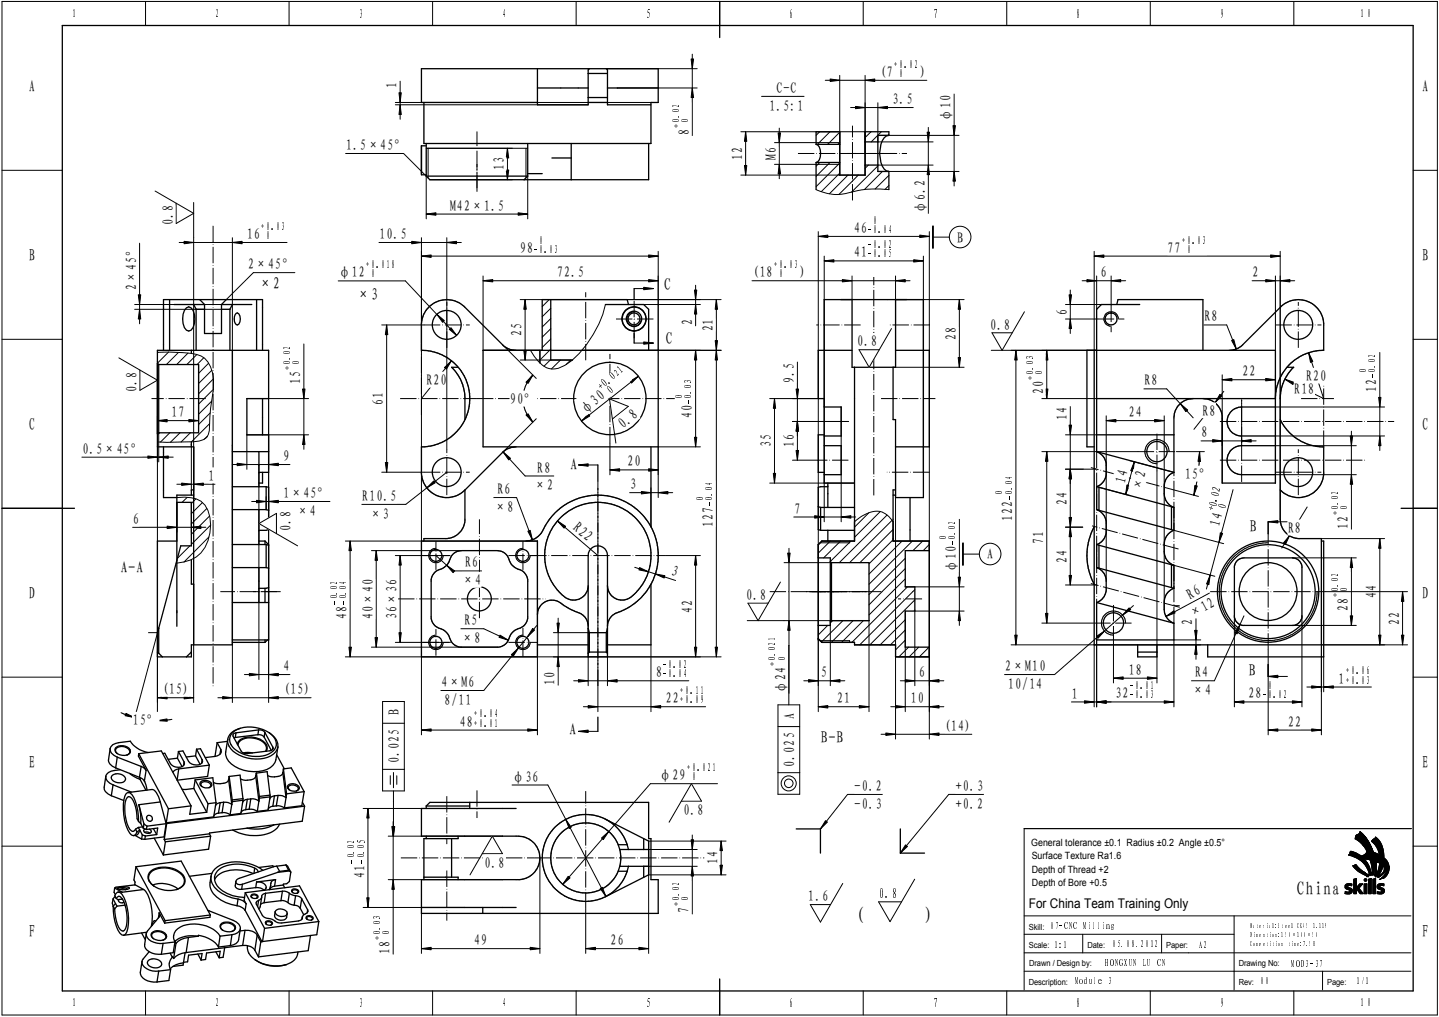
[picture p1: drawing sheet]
<svg xmlns="http://www.w3.org/2000/svg" width="420mm" height="297mm" viewBox="0 0 420 297" stroke-linecap="round" stroke-linejoin="round" font-family="sans-serif">
<defs><g id="words">
<g font-size="5.8">
<text x="249.8" y="269.2">(</text>
<text x="270.2" y="269.2">)</text>
</g>
<text font-size="5.5" x="378.7" y="261.3">China</text>
<g font-size="5">
<text x="8.5" y="26.9">A</text>
<text x="415.3" y="26.9">A</text>
<text x="8.5" y="76.2">B</text>
<text x="415.3" y="76.2">B</text>
<text x="8.5" y="125.6">C</text>
<text x="415.3" y="125.6">C</text>
<text x="8.5" y="174.9">D</text>
<text x="415.3" y="174.9">D</text>
<text x="8.5" y="224.3">E</text>
<text x="415.3" y="224.3">E</text>
<text x="8.5" y="273.6">F</text>
<text x="415.3" y="273.6">F</text>
</g>
<g font-size="4.9">
<text x="75.6" y="84.5">×2</text>
<text x="104.2" y="87.5">×3</text>
<text x="194" y="84.8">C</text>
<text x="194.4" y="100.4">C</text>
<text x="166.5" y="137.3">A</text>
<text x="364.9" y="155.4">B</text>
<text x="35.3" y="167.5">A-A</text>
<text x="364.6" y="197.6">B</text>
<text x="166.3" y="214.5">A</text>
<text x="239.7" y="216.9">B-B</text>
</g>
<g font-size="4.4">
<text x="256.9" y="22.4">(7</text>
<text x="268.7" y="22.4">)</text>
<text x="115.9" y="25.6" transform="rotate(-90 115.9 25.6)">1</text>
<text x="226.7" y="27.1">C-C</text>
<text x="224.7" y="32.3">1.5:1</text>
<text x="260.6" y="30.4">3.5</text>
<text x="277.7" y="35.2" transform="rotate(-90 277.7 35.2)">φ10</text>
<text x="201.2" y="39.4" transform="rotate(-90 201.2 39.4)">8</text>
<text x="101.1" y="43.8">1.5×45°</text>
<text x="216.8" y="46.7" transform="rotate(-90 216.8 46.7)">12</text>
<text x="226.6" y="46.7" transform="rotate(-90 226.6 46.7)">M6</text>
<text x="147.2" y="49.8" transform="rotate(-90 147.2 49.8)">13</text>
<text x="50.6" y="65.8" transform="rotate(-90 50.6 65.8)">0.8</text>
<text x="131.4" y="61.5">M42×1.5</text>
<text x="270.1" y="62.1" transform="rotate(-90 270.1 62.1)">φ6.2</text>
<text x="72.2" y="69.8">16</text>
<text x="110.8" y="69.8">10.5</text>
<text x="249.4" y="68.1">46</text>
<text x="279.5" y="70.9">B</text>
<text x="151.9" y="73.8">98</text>
<text x="249.4" y="75.2">41</text>
<text x="340.9" y="73.8">77</text>
<text x="72.5" y="78.6">2×45°</text>
<text x="98.9" y="81">φ12</text>
<text x="162.7" y="81">72.5</text>
<text x="219.7" y="81">(18</text>
<text x="233.6" y="81">)</text>
<text x="321.4" y="81">6</text>
<text x="365.7" y="81">2</text>
<text x="39.8" y="84.6" transform="rotate(-90 39.8 84.6)">2×45°</text>
<text x="202.2" y="95" transform="rotate(-90 202.2 95)">2</text>
<text x="311.6" y="91.9" transform="rotate(-90 311.6 91.9)">6</text>
<text x="351.7" y="93.9">R8</text>
<text x="152.3" y="98.2" transform="rotate(-90 152.3 98.2)">25</text>
<text x="208.2" y="96.8" transform="rotate(-90 208.2 96.8)">21</text>
<text x="250.3" y="101.2">0.8</text>
<text x="279.1" y="99.3" transform="rotate(-90 279.1 99.3)">28</text>
<text x="289.1" y="96.3">0.8</text>
<text x="87.8" y="112.1" transform="rotate(-90 87.8 112.1)">15</text>
<text x="124.5" y="112.5">R20</text>
<text x="231.8" y="111.8" transform="rotate(-90 231.8 111.8)">9.5</text>
<text x="334.2" y="112.6">R8</text>
<text x="362.7" y="109.9">22</text>
<text x="381.4" y="111.3">R20</text>
<text x="40" y="114.6" transform="rotate(-90 40 114.6)">0.8</text>
<text x="111.9" y="118.3" transform="rotate(-90 111.9 118.3)">61</text>
<text x="148.9" y="118">90°</text>
<text x="304.7" y="115.1" transform="rotate(-90 304.7 115.1)">20</text>
<text x="377.9" y="115.2">R18</text>
<text x="401.9" y="114.6" transform="rotate(-90 401.9 114.6)">12</text>
<text x="50.1" y="121.8">17</text>
<text x="170.9" y="120.9" transform="rotate(-38 170.9 120.9)">φ30</text>
<text x="181.9" y="125.3" transform="rotate(-38 181.9 125.3)">0.8</text>
<text x="202.1" y="122.2" transform="rotate(-90 202.1 122.2)">40</text>
<text x="311.6" y="122.7" transform="rotate(-90 311.6 122.7)">14</text>
<text x="329.6" y="121.9">24</text>
<text x="351.1" y="121.5">R8</text>
<text x="225.2" y="130.6" transform="rotate(-90 225.2 130.6)">35</text>
<text x="231.9" y="130.6" transform="rotate(-90 231.9 130.6)">16</text>
<text x="350.8" y="127.7">8</text>
<text x="24.1" y="132.5">0.5×45°</text>
<text x="82.8" y="134.7">9</text>
<text x="183.2" y="136.2">20</text>
<text x="60.9" y="140.4">1</text>
<text x="156" y="143.3">×2</text>
<text x="156.9" y="138">R8</text>
<text x="184" y="142.9">3</text>
<text x="328.5" y="141.2" transform="rotate(-75 328.5 141.2)">14</text>
<text x="333.3" y="143.4" transform="rotate(-75 333.3 143.4)">×2</text>
<text x="346" y="140">15°</text>
<text x="82.8" y="145.5">1×45°</text>
<text x="105.8" y="146.3">R10.5</text>
<text x="144.3" y="149.5">×8</text>
<text x="145.2" y="144.3">R6</text>
<text x="231.9" y="150">7</text>
<text x="311.6" y="147.4" transform="rotate(-90 311.6 147.4)">24</text>
<text x="38.9" y="153">6</text>
<text x="85" y="155.2" transform="rotate(-90 85 155.2)">0.8</text>
<text x="86.7" y="150.7">×4</text>
<text x="108" y="151.5">×3</text>
<text x="167.1" y="154.6" transform="rotate(41 167.1 154.6)">R22</text>
<text x="208.2" y="153.8" transform="rotate(-90 208.2 153.8)">127</text>
<text x="295.6" y="152.1" transform="rotate(-90 295.6 152.1)">122</text>
<text x="356.1" y="154" transform="rotate(-75 356.1 154)">14</text>
<text x="376.1" y="155.7">R8</text>
<text x="393.6" y="154.4" transform="rotate(-90 393.6 154.4)">12</text>
<text x="304.7" y="158.8" transform="rotate(-90 304.7 158.8)">71</text>
<text x="135.8" y="165.7">R6</text>
<text x="279.2" y="167.1" transform="rotate(-90 279.2 167.1)">φ10</text>
<text x="288.2" y="163.4">A</text>
<text x="311.6" y="164.3" transform="rotate(-90 311.6 164.3)">24</text>
<text x="134.9" y="170.9">×4</text>
<text x="195.7" y="168" transform="rotate(18 195.7 168)">3</text>
<text x="401.9" y="172.7" transform="rotate(-90 401.9 172.7)">4</text>
<text x="202.2" y="178.9" transform="rotate(-90 202.2 178.9)">42</text>
<text x="217.8" y="175.2">0.8</text>
<text x="347.5" y="175.1" transform="rotate(-28 347.5 175.1)">R6</text>
<text x="393.6" y="178.6" transform="rotate(-90 393.6 178.6)">28</text>
<text x="401.9" y="174.7" transform="rotate(-90 401.9 174.7)">4</text>
<text x="101.3" y="180.7" transform="rotate(-90 101.3 180.7)">48</text>
<text x="108.9" y="180.8" transform="rotate(-90 108.9 180.8)">40×40</text>
<text x="115.9" y="180.8" transform="rotate(-90 115.9 180.8)">36×36</text>
<text x="135.6" y="182.6">R5</text>
<text x="348.2" y="182.6" transform="rotate(-90 348.2 182.6)">2</text>
<text x="348.3" y="180.6" transform="rotate(-28 348.3 180.6)">×12</text>
<text x="408.6" y="182.5" transform="rotate(-90 408.6 182.5)">22</text>
<text x="134.7" y="187.9">×8</text>
<text x="82.8" y="196">4</text>
<text x="191.5" y="197.8">8</text>
<text x="239.8" y="197.8">5</text>
<text x="268.4" y="197.8">6</text>
<text x="293.5" y="196">2×M10</text>
<text x="329.6" y="197.1">18</text>
<text x="348.9" y="197.8">R4</text>
<text x="47.3" y="202.8">(15)</text>
<text x="82.8" y="202.8">(15)</text>
<text x="128.9" y="200.7">4×M6</text>
<text x="162" y="200" transform="rotate(-90 162 200)">10</text>
<text x="229.4" y="202.3" transform="rotate(-90 229.4 202.3)">φ24</text>
<text x="294.4" y="201.3">10/14</text>
<text x="348.1" y="203.1">×4</text>
<text x="390.9" y="199.6">1</text>
<text x="116.6" y="208.9" transform="rotate(-90 116.6 208.9)">B</text>
<text x="129.7" y="205.9">8/11</text>
<text x="194.4" y="205.4">22</text>
<text x="232" y="209.9" transform="rotate(-90 232 209.9)">A</text>
<text x="244.4" y="205.4">21</text>
<text x="265.9" y="205.4">10</text>
<text x="313" y="204">1</text>
<text x="325.7" y="204">32</text>
<text x="364.6" y="204">28</text>
<text x="38.8" y="211.8">15°</text>
<text x="134.2" y="212.2">48</text>
<text x="275.7" y="213.4">(14)</text>
<text x="376.2" y="212.2">22</text>
<text x="116.6" y="222.9" transform="rotate(-90 116.6 222.9)">0.025</text>
<text x="192.6" y="227.9">φ29</text>
<text x="232" y="223.9" transform="rotate(-90 232 223.9)">0.025</text>
<text x="149.7" y="228.3">φ36</text>
<text x="249.5" y="231">-0.2</text>
<text x="279.1" y="231">+0.3</text>
<text x="199.5" y="238.1">0.8</text>
<text x="249.5" y="236.2">-0.3</text>
<text x="279.1" y="236.2">+0.2</text>
<text x="106.5" y="256.3" transform="rotate(-90 106.5 256.3)">41</text>
<text x="141.4" y="253.5">0.8</text>
<text x="209.6" y="252.5" transform="rotate(-90 209.6 252.5)">14</text>
<text x="236" y="263.2">1.6</text>
<text x="201.2" y="266.8" transform="rotate(-90 201.2 266.8)">7</text>
<text x="113.8" y="278.5" transform="rotate(-90 113.8 278.5)">18</text>
<text x="138.5" y="276.1">49</text>
<text x="178.3" y="276.1">26</text>
</g>
<text font-size="4.1" x="256.6" y="262.3">0.8</text>
<text font-size="3.9" x="300.4" y="265.2">For China Team Training Only</text>
<g font-size="3.5">
<text x="20.9" y="5.2">1</text>
<text x="62.9" y="5.2">2</text>
<text x="104.8" y="5.2">3</text>
<text x="146.7" y="5.2">4</text>
<text x="188.6" y="5.2">5</text>
<text x="230.5" y="5.2">6</text>
<text x="272.4" y="5.2">7</text>
<text x="314.3" y="5.2">8</text>
<text x="356.2" y="5.2">9</text>
<text x="397.2" y="5.2">1 0</text>
<text x="20.9" y="294.2">1</text>
<text x="62.9" y="294.2">2</text>
<text x="104.8" y="294.2">3</text>
<text x="146.7" y="294.2">4</text>
<text x="188.6" y="294.2">5</text>
<text x="230.5" y="294.2">6</text>
<text x="272.4" y="294.2">7</text>
<text x="314.3" y="294.2">8</text>
<text x="356.2" y="294.2">9</text>
<text x="397.1" y="294.2">1 0</text>
</g>
<g font-size="3.1">
<text x="261.1" y="19.8">+0.02</text>
<text x="262.5" y="22.4">0</text>
<text x="198.5" y="35.9">00</text>
<text x="198.5" y="34.5">.</text>
<text x="198.5" y="33">0</text>
<text x="198.5" y="31.5">2</text>
<text x="198.5" y="37.4">+</text>
<text x="255" y="65.4">0</text>
<text x="76.3" y="67.1">+0.03</text>
<text x="77.7" y="69.8">0</text>
<text x="157.5" y="71.1">0</text>
<text x="253.5" y="68.1">-0.04</text>
<text x="345" y="71.1">+0.03</text>
<text x="156" y="73.8">-0.03</text>
<text x="253.5" y="72.5">-0.02</text>
<text x="253.5" y="75.2">-0.05</text>
<text x="346.5" y="73.8">0</text>
<text x="106.8" y="78.3">+0.018</text>
<text x="108.3" y="81">0</text>
<text x="225.9" y="78.4">+0.03</text>
<text x="227.4" y="81">0</text>
<text x="85" y="108">+</text>
<text x="85" y="106.6">00</text>
<text x="85" y="105.1">.</text>
<text x="85" y="103.6">0</text>
<text x="85" y="102.2">2</text>
<text x="302" y="106.6">0</text>
<text x="302" y="105.2">3</text>
<text x="401.9" y="107.6">.</text>
<text x="401.9" y="106.1">0</text>
<text x="401.9" y="104.6">2</text>
<text x="175.5" y="113.8">+</text>
<text x="176.6" y="112.9">0</text>
<text x="177.7" y="112">.</text>
<text x="178.9" y="111.1">0</text>
<text x="180" y="110.2">2</text>
<text x="181.2" y="109.3">1</text>
<text x="202.1" y="113.7">0</text>
<text x="202.1" y="112.2">3</text>
<text x="302" y="111">+</text>
<text x="302" y="109.6">00</text>
<text x="302" y="108.1">.</text>
<text x="399.2" y="109">00</text>
<text x="401.9" y="110.4">-</text>
<text x="178.3" y="115">0</text>
<text x="199.4" y="116.6">00</text>
<text x="202.1" y="118.1">-</text>
<text x="202.1" y="115.1">.</text>
<text x="208.2" y="143.3">0</text>
<text x="208.2" y="141.9">4</text>
<text x="295.6" y="143">.</text>
<text x="295.6" y="141.6">0</text>
<text x="295.6" y="140.1">4</text>
<text x="356.1" y="143.7">2</text>
<text x="205.5" y="146.2">00</text>
<text x="208.2" y="147.7">-</text>
<text x="208.2" y="144.8">.</text>
<text x="293" y="144.5">00</text>
<text x="295.6" y="145.9">-</text>
<text x="354.6" y="149.4">+0</text>
<text x="355" y="148">0</text>
<text x="355.3" y="146.5">.</text>
<text x="355.7" y="145.1">0</text>
<text x="390.9" y="148.8">00</text>
<text x="390.9" y="147.4">.</text>
<text x="390.9" y="146">0</text>
<text x="390.9" y="144.5">2</text>
<text x="279.1" y="154.8">0</text>
<text x="279.1" y="153.4">2</text>
<text x="390.9" y="150.3">+</text>
<text x="276.4" y="157.7">00</text>
<text x="279.1" y="159.2">-</text>
<text x="279.1" y="156.3">.</text>
<text x="98.6" y="173.7">. .</text>
<text x="98.6" y="172.2">00</text>
<text x="98.6" y="170.7">24</text>
<text x="390.9" y="173">00</text>
<text x="390.9" y="171.5">.</text>
<text x="390.9" y="170.1">0</text>
<text x="390.9" y="168.6">2</text>
<text x="98.6" y="176.6">--</text>
<text x="98.6" y="175.1">00</text>
<text x="390.9" y="174.5">+</text>
<text x="226.7" y="191.5">.</text>
<text x="226.7" y="190">0</text>
<text x="226.7" y="188.6">2</text>
<text x="226.7" y="187.2">1</text>
<text x="193.6" y="195.2">-0.02</text>
<text x="193.6" y="197.8">-0.04</text>
<text x="226.7" y="194.4">+</text>
<text x="226.7" y="193">00</text>
<text x="392.9" y="196.9">+0.06</text>
<text x="198.5" y="202.8">+0.11</text>
<text x="329.8" y="201.3">-0.01</text>
<text x="370.1" y="201.3">0</text>
<text x="392.9" y="199.6">+0.03</text>
<text x="138.4" y="209.5">+0.04</text>
<text x="198.5" y="205.4">+0.09</text>
<text x="329.8" y="204">-0.03</text>
<text x="368.7" y="204">-0.02</text>
<text x="138.4" y="212.2">+0.01</text>
<text x="200.5" y="225.2">+0.021</text>
<text x="202" y="227.8">0</text>
<text x="103.8" y="250.7">00</text>
<text x="103.8" y="249.3">. .</text>
<text x="103.8" y="247.9">00</text>
<text x="103.8" y="246.4">25</text>
<text x="103.8" y="252.2">--</text>
<text x="198.5" y="263.3">00</text>
<text x="198.5" y="261.8">.</text>
<text x="198.5" y="260.3">0</text>
<text x="198.5" y="258.9">2</text>
<text x="111.1" y="268.6">3</text>
<text x="198.5" y="264.7">+</text>
<text x="111.1" y="274.4">+</text>
<text x="111.1" y="273">00</text>
<text x="111.1" y="271.5">.</text>
<text x="111.1" y="270">0</text>
</g>
<g font-size="2.9">
<text x="301.1" y="247.1">General tolerance ±0.1 Radius ±0.2 Angle ±0.5°</text>
<text x="301.2" y="251">Surface Texture Ra1.6</text>
<text x="301.2" y="255">Depth of Thread +2</text>
<text x="301.3" y="258.8">Depth of Bore +0.5</text>
<text x="306.5" y="271.3">07-CNC Milling</text>
<text x="307.7" y="276.8">1:1</text>
<text x="324.7" y="276.7">05.08.2012</text>
<text x="350" y="276.8">A2</text>
<text x="313.8" y="287.4">Module 3</text>
<text x="322.7" y="282.1">HONGXUN LU CN</text>
<text x="368" y="287.4">00</text>
<text x="377" y="282.4">MOD3-37</text>
<text x="395.9" y="287.4">1/1</text>
</g>
<g font-size="2.5">
<text x="300.4" y="271.5">Skill:</text>
<text x="300.4" y="276.9">Scale:</text>
<text x="317.5" y="276.9">Date:</text>
<text x="340.5" y="276.9">Paper:</text>
<text x="300.4" y="287.7">Description:</text>
<text x="300.5" y="282.3">Drawn / Design by:</text>
<text x="361.7" y="282.3">Drawing No:</text>
<text x="361.7" y="287.7">Rev:</text>
<text x="387.5" y="287.7">Page:</text>
</g>
<g font-size="1.9">
<text x="365" y="271">Material:Steel CK45 1.119</text>
<text x="365" y="273.7">Dimention:150×100×50</text>
<text x="365" y="276.4">Competition time:7.5H</text>
</g>
</g></defs>
<path d="M319.5 188.3v18.2M320.2 186.9v19.6M312.8 205h11.6M316.6 204.7l2.9 .3-2.9 .4zM320.2 205l2.8-.3v.7z" fill="none" stroke="#000" stroke-width=".29"/>
<path d="M316.6 204.7l2.9 .3-2.9 .4zM320.2 205l2.8-.3v.7z" fill="#000"/>
<path d="M313 200.2h1.7v4.4h-1.7z" fill-rule="evenodd" fill="#fff"/>
<path d="M313 200.2h1.7v4.4h-1.7z" fill="none" stroke="#fff" stroke-width=".29"/>
<path d="M18.2 7.5h394.4v281.9h-394.4zM210.1 .4v10.6M.6 148.5h21.1M409.1 148.5h10.6M210.1 285.9v10.6" fill="none" stroke="#000" stroke-width=".38"/>
<g fill="none" stroke="#000" stroke-width=".29">
<path d="M.6 .4h419.1v296.1h-419.1zM42.5 .4v7.1M84.4 .4v7.1M126.3 .4v7.1M168.2 .4v7.1M210.1 .4v7.1M252 .4v7.1M294 .4v7.1M335.9 .4v7.1M377.8 .4v7.1M.6 49.7h17.6M412.6 49.7h7.1"/>
<path d="M.6 99.1h17.6M412.6 99.1h7.1M.6 148.5h17.6M412.6 148.5h7.1M.6 197.8h17.6M412.6 197.8h7.1M.6 247.1h17.6M412.6 247.1h7.1M42.5 289.4v7.1M84.4 289.4v7.1M126.3 289.4v7.1M168.2 289.4v7.1"/>
<path d="M210.1 289.4v7.1M252 289.4v7.1M294 289.4v7.1M335.9 289.4v7.1M377.8 289.4v7.1"/>
</g>
<path d="M20.9 2.2h1.2v3.5h-1.2z" fill-rule="evenodd" fill="#fff"/>
<path d="M20.9 2.2h1.2v3.5h-1.2z" fill="none" stroke="#fff" stroke-width=".29"/>
<path d="M62.9 2.2h1.1v3.5h-1.1z" fill-rule="evenodd" fill="#fff"/>
<path d="M62.9 2.2h1.1v3.5h-1.1z" fill="none" stroke="#fff" stroke-width=".29"/>
<path d="M104.8 2.2h1.1v3.5h-1.1z" fill-rule="evenodd" fill="#fff"/>
<path d="M104.8 2.2h1.1v3.5h-1.1z" fill="none" stroke="#fff" stroke-width=".29"/>
<path d="M146.7 2.2h1.1v3.5h-1.1z" fill-rule="evenodd" fill="#fff"/>
<path d="M146.7 2.2h1.1v3.5h-1.1z" fill="none" stroke="#fff" stroke-width=".29"/>
<path d="M188.6 2.2h1.1v3.5h-1.1z" fill-rule="evenodd" fill="#fff"/>
<path d="M188.6 2.2h1.1v3.5h-1.1z" fill="none" stroke="#fff" stroke-width=".29"/>
<path d="M230.5 2.2h1.1v3.5h-1.1z" fill-rule="evenodd" fill="#fff"/>
<path d="M230.5 2.2h1.1v3.5h-1.1z" fill="none" stroke="#fff" stroke-width=".29"/>
<path d="M272.4 2.2h1.1v3.5h-1.1z" fill-rule="evenodd" fill="#fff"/>
<path d="M272.4 2.2h1.1v3.5h-1.1z" fill="none" stroke="#fff" stroke-width=".29"/>
<path d="M314.3 2.2h1.2v3.5h-1.2z" fill-rule="evenodd" fill="#fff"/>
<path d="M314.3 2.2h1.2v3.5h-1.2z" fill="none" stroke="#fff" stroke-width=".29"/>
<path d="M356.2 2.2h1.2v3.5h-1.2z" fill-rule="evenodd" fill="#fff"/>
<path d="M356.2 2.2h1.2v3.5h-1.2z" fill="none" stroke="#fff" stroke-width=".29"/>
<path d="M397.2 2.2h3v3.5h-3z" fill-rule="evenodd" fill="#fff"/>
<path d="M397.2 2.2h3v3.5h-3z" fill="none" stroke="#fff" stroke-width=".29"/>
<path d="M415.3 22.6h1.7v5h-1.7z" fill-rule="evenodd" fill="#fff"/>
<path d="M415.3 22.6h1.7v5h-1.7z" fill="none" stroke="#fff" stroke-width=".29"/>
<path d="M415.3 72h1.7v4.9h-1.7z" fill-rule="evenodd" fill="#fff"/>
<path d="M415.3 72h1.7v4.9h-1.7z" fill="none" stroke="#fff" stroke-width=".29"/>
<path d="M415.3 121.3h1.7v4.9h-1.7z" fill-rule="evenodd" fill="#fff"/>
<path d="M415.3 121.3h1.7v4.9h-1.7z" fill="none" stroke="#fff" stroke-width=".29"/>
<path d="M415.3 170.6h1.7v5h-1.7z" fill-rule="evenodd" fill="#fff"/>
<path d="M415.3 170.6h1.7v5h-1.7z" fill="none" stroke="#fff" stroke-width=".29"/>
<path d="M415.3 220h1.7v4.9h-1.7z" fill-rule="evenodd" fill="#fff"/>
<path d="M415.3 220h1.7v4.9h-1.7z" fill="none" stroke="#fff" stroke-width=".29"/>
<path d="M415.3 269.3h1.7v5h-1.7z" fill-rule="evenodd" fill="#fff"/>
<path d="M415.3 269.3h1.7v5h-1.7z" fill="none" stroke="#fff" stroke-width=".29"/>
<path d="M8.5 269.3h1.7v5h-1.7z" fill-rule="evenodd" fill="#fff"/>
<path d="M8.5 269.3h1.7v5h-1.7z" fill="none" stroke="#fff" stroke-width=".29"/>
<path d="M8.5 220h1.7v4.9h-1.7z" fill-rule="evenodd" fill="#fff"/>
<path d="M8.5 220h1.7v4.9h-1.7z" fill="none" stroke="#fff" stroke-width=".29"/>
<path d="M8.5 170.6h1.7v5h-1.7z" fill-rule="evenodd" fill="#fff"/>
<path d="M8.5 170.6h1.7v5h-1.7z" fill="none" stroke="#fff" stroke-width=".29"/>
<path d="M8.5 121.3h1.7v4.9h-1.7z" fill-rule="evenodd" fill="#fff"/>
<path d="M8.5 121.3h1.7v4.9h-1.7z" fill="none" stroke="#fff" stroke-width=".29"/>
<path d="M8.5 72h1.7v4.9h-1.7z" fill-rule="evenodd" fill="#fff"/>
<path d="M8.5 72h1.7v4.9h-1.7z" fill="none" stroke="#fff" stroke-width=".29"/>
<path d="M8.5 22.6h1.7v5h-1.7z" fill-rule="evenodd" fill="#fff"/>
<path d="M8.5 22.6h1.7v5h-1.7z" fill="none" stroke="#fff" stroke-width=".29"/>
<path d="M20.9 291.2h1.2v3.5h-1.2z" fill-rule="evenodd" fill="#fff"/>
<path d="M20.9 291.2h1.2v3.5h-1.2z" fill="none" stroke="#fff" stroke-width=".29"/>
<path d="M62.9 291.2h1.1v3.5h-1.1z" fill-rule="evenodd" fill="#fff"/>
<path d="M62.9 291.2h1.1v3.5h-1.1z" fill="none" stroke="#fff" stroke-width=".29"/>
<path d="M104.8 291.2h1.1v3.5h-1.1z" fill-rule="evenodd" fill="#fff"/>
<path d="M104.8 291.2h1.1v3.5h-1.1z" fill="none" stroke="#fff" stroke-width=".29"/>
<path d="M146.7 291.2h1.1v3.5h-1.1z" fill-rule="evenodd" fill="#fff"/>
<path d="M146.7 291.2h1.1v3.5h-1.1z" fill="none" stroke="#fff" stroke-width=".29"/>
<path d="M188.6 291.2h1.1v3.5h-1.1z" fill-rule="evenodd" fill="#fff"/>
<path d="M188.6 291.2h1.1v3.5h-1.1z" fill="none" stroke="#fff" stroke-width=".29"/>
<path d="M230.5 291.2h1.1v3.5h-1.1z" fill-rule="evenodd" fill="#fff"/>
<path d="M230.5 291.2h1.1v3.5h-1.1z" fill="none" stroke="#fff" stroke-width=".29"/>
<path d="M272.4 291.2h1.1v3.5h-1.1z" fill-rule="evenodd" fill="#fff"/>
<path d="M272.4 291.2h1.1v3.5h-1.1z" fill="none" stroke="#fff" stroke-width=".29"/>
<path d="M314.3 291.2h1.2v3.5h-1.2z" fill-rule="evenodd" fill="#fff"/>
<path d="M314.3 291.2h1.2v3.5h-1.2z" fill="none" stroke="#fff" stroke-width=".29"/>
<path d="M356.2 291.2h1.2v3.5h-1.2z" fill-rule="evenodd" fill="#fff"/>
<path d="M356.2 291.2h1.2v3.5h-1.2z" fill="none" stroke="#fff" stroke-width=".29"/>
<path d="M397.1 291.2h3.2v3.5h-3.2z" fill-rule="evenodd" fill="#fff"/>
<path d="M397.1 291.2h3.2v3.5h-3.2z" fill="none" stroke="#fff" stroke-width=".29"/>
<path d="M326.5 93.2a2.13 2.13 0 0 0-2.1-2.2 2.13 2.13 0 0 0-2.1 2.2 2.13 2.13 0 0 0 2.1 2.1M382.1 103l1.2 2.6-.7 .2zM382.1 103l1.5 4.6M385 111.9l1.5 4.5M370.3 152.4l2.8-.3v.6zM370.3 158.5a14.5 14.5 0 0 0-9.6 3.7 14.4 14.4 0 0 0-4.7 9.6 15.2 15.2 0 0 0 1.9 8.1l.7 1.1a13.9 13.9 0 0 0 3.8 3.8 14.7 14.7 0 0 0 7.2 2.3h1.7a14.2 14.2 0 0 0 8.4-3.5 14.4 14.4 0 0 0 4.9-10.8M375.9 152.4h-5.6v3.5" fill="none" stroke="#000" stroke-width=".29"/>
<g fill="none" stroke="#000" stroke-width=".38">
<path d="M326.1 88.9l.3-1.4h24.8v14.8M332.8 88.9h-11.2l-1.4 1.4v41.6M319.5 102.3v86h66.3v-31h-6.8a5.7 5.7 0 0 1-5.2-5.6v-35.3a12.9 12.9 0 0 1 3.9-9.1h-1.9M320.2 116.4h52.2M348.4 116.4a5.6 5.6 0 0 0-5.6 5.6v16M351.2 116.4a5.5 5.5 0 0 1 4.2 1.8l1.2 2.2 .3 1.2v19.5h15.5v-38.8h-55v28.2h2.1M359.3 102.3l1.5-.3 1.8-1 11.3-11.3a7.4 7.4 0 0 1 7.8-1.7 7.4 7.4 0 0 1 4.8 6.5v7.8a13.9 13.9 0 0 0-10.9 5.2l-.8 1a14.3 14.3 0 0 0-2.4 6.7M372.4 118.9h-9.9a4.2 4.2 0 0 0-4.2 4 4.2 4.2 0 0 0 3.8 4.4h10.3M372.4 115.6v.4M320.2 127h22.6M320.2 131.9l22.6 6.1M320.2 131.9a4.3 4.3 0 0 1 2.8 3.6v3.1a4.3 4.3 0 0 1-2.8 3.6"/>
<path d="M342.8 138a4.4 4.4 0 0 0-2.9 3.9v2.3a4.3 4.3 0 0 0 2.9 4M372.4 130.2h-10.3a4.2 4.2 0 0 0-3.8 4.4 4.2 4.2 0 0 0 4.2 4h9.9M373.8 122.6a14.2 14.2 0 0 0 6.3 6.4l2.7 1 3.7 .5v7.8a7.4 7.4 0 0 1-4.8 6.5 7.4 7.4 0 0 1-7.8-1.6l-.1-.1M319.5 153.9l-.4 .7a17.6 17.6 0 0 0 .4 16M320.2 142.2v6.6M320.2 159v6.8M320.2 148.8l.7 .3M320.2 142.2l.7 .1M320.2 159l.7 .3M320.2 148.8a4.3 4.3 0 0 1 2.8 3.6v3.1a4.2 4.2 0 0 1-2.8 3.5M320.9 149.1l21.1 5.6M320.9 142.3v6.8"/>
<path d="M320.9 159.3v6.6M320.9 142.3l21.1 5.7M320.9 159.3l21.1 5.6M342 148v6.7M342 154.7l.8 .2M342 148l.8 .2M342.8 148.2v6.7M342.8 154.9a4.2 4.2 0 0 0-2.9 4v2.2a4.2 4.2 0 0 0 2.9 4M385.8 158h.7v33.9h-33.9v-3.6M320.2 176v10.9h22.6v-4.9M320.2 165.8l.7 .1M320.2 176l22.6 6"/>
<path d="M320.2 165.8a4.3 4.3 0 0 1 2.8 3.6v3a4.1 4.1 0 0 1-2.8 3.6M320.9 165.9l21.1 5.7M342 164.9v6.7M342 171.6l.8 .2M342 164.9l.8 .2M342.8 165.1v6.7M342.8 171.8a4.2 4.2 0 0 0-2.9 4v2.3a4.3 4.3 0 0 0 2.9 3.9M361.1 163.9l1-.7 1.1-.3h14.1a2.85 2.85 0 0 1 2.8 2.5v14.9a2.94 2.94 0 0 1-2.4 2.4h-14.9a2.94 2.94 0 0 1-2.4-2.4v-14.9zM332.2 188.3v3.6h5.6v-3.6M332.2 190.5h5.6"/>
<circle cx="324.4" cy="93.2" r="1.76"/>
<circle cx="379.1" cy="94.9" r="4.2"/>
<circle cx="337.8" cy="131.9" r="2.96"/>
<circle cx="379.1" cy="137.9" r="4.2"/>
<circle cx="370.3" cy="172.8" r="8.4"/>
<circle cx="370.3" cy="172.8" r="14.8"/>
<circle cx="370.3" cy="172.8" r="13.7"/>
<circle cx="325.1" cy="182" r="2.97"/>
</g>
<g fill="none" stroke="#000" stroke-width=".29" stroke-dasharray="4.8 .6 .2 .6" stroke-linecap="butt">
<path d="M320.5 93.2h7.8M324.4 89.3v7.7M372.4 94.9h13.4M379.1 101.6v-13.4M332.2 131.9h11.3M337.8 137.6v-11.3M362.5 129.5v-12.7M372.4 137.9h13.4M344.5 143.6l-26-7M362.5 140.8v-12.7M379.1 144.6v-13.4M344.1 160.4l-25.3-6.8"/>
<path d="M344.5 177.4l-26-7M353.3 172.8h33.9M319.5 182h11.3M325.1 187.6v-11.2M370.3 189.7v-33.8"/>
</g>
<path d="M382.1 103l1.2 2.6-.7 .2zM370.3 152.4l2.8-.3v.6z" fill="#000"/>
<path d="M381.4 107.6h5.9v4.3h-5.9z" fill-rule="evenodd" fill="#fff"/>
<path d="M381.4 107.6h5.9v4.3h-5.9z" fill="none" stroke="#fff" stroke-width=".29"/>
<path d="M375.1 110.7l2.8 1-.4 .6zM375.1 110.7l2.6 1.4M383.9 115.1l2.6 1.3" fill="none" stroke="#000" stroke-width=".29"/>
<path d="M375.1 110.7l2.8 1-.4 .6z" fill="#000"/>
<path d="M377.9 111.4h5.9v4.3h-5.9z" fill-rule="evenodd" fill="#fff"/>
<path d="M377.9 111.4h5.9v4.3h-5.9z" fill="none" stroke="#fff" stroke-width=".29"/>
<path d="M386.5 130.5v-18.1" fill="none" stroke="#000" stroke-width=".29" stroke-dasharray="4.8 .6 .2 .6" stroke-linecap="butt"/>
<path d="M232.5 242.1h7.1v7.1M262.9 242.1v7.1h7" fill="none" stroke="#000" stroke-width=".38"/>
<path d="M241 239.7l.6 .4-2 2zM257.6 232h-10.1l-7.9 10.1" fill="none" stroke="#000" stroke-width=".29"/>
<path d="M241 239.7l.6 .4-2 2z" fill="#000"/>
<path d="M249.5 227.2h8v4.4h-8z" fill-rule="evenodd" fill="#fff"/>
<path d="M249.5 227.2h8v4.4h-8z" fill="none" stroke="#fff" stroke-width=".29"/>
<path d="M249.5 232.5h8v4.3h-8z" fill-rule="evenodd" fill="#fff"/>
<path d="M249.5 232.5h8v4.3h-8z" fill="none" stroke="#fff" stroke-width=".29"/>
<path d="M287.2 232h-10.2l-14.1 17.2M264.4 246.8l.6 .4-2.1 2z" fill="none" stroke="#000" stroke-width=".29"/>
<path d="M264.4 246.8l.6 .4-2.1 2z" fill="#000"/>
<path d="M279.1 227.2h7.9v4.4h-7.9z" fill-rule="evenodd" fill="#fff"/>
<path d="M279.1 227.2h7.9v4.4h-7.9z" fill="none" stroke="#fff" stroke-width=".29"/>
<path d="M279.1 232.5h7.9v4.3h-7.9z" fill-rule="evenodd" fill="#fff"/>
<path d="M279.1 232.5h7.9v4.3h-7.9z" fill="none" stroke="#fff" stroke-width=".29"/>
<path d="M236.7 264.4h5.7l-2.8 4.9z" fill="#fff"/>
<path d="M236.7 264.4h5.7l-2.8 4.9z" fill="none" stroke="#fff" stroke-width=".29"/>
<path d="M246.1 258l-6.5 11.3-3-5.1h5.9" fill="none" stroke="#000" stroke-width=".29"/>
<path d="M236 259.5h5.9v4.3h-5.9z" fill-rule="evenodd" fill="#fff"/>
<path d="M236 259.5h5.9v4.3h-5.9z" fill="none" stroke="#fff" stroke-width=".29"/>
<path d="M249.8 256.8h22.7v13.2h-22.7z" fill-rule="evenodd" fill="#fff"/>
<path d="M249.8 256.8h22.7v13.2h-22.7z" fill="none" stroke="#fff" stroke-width=".29"/>
<path d="M267.1 256.8l-7.2 12.4-3.4-5.8h6.7M412 242h-113v47.1M299 272.9h61.3M299 278.3h113M299 267.5h113M316.1 272.9v5.4M339.2 272.9v5.4M360.3 267.5v21.6M299 283.7h113M386.2 283.7v5.4" fill="none" stroke="#000" stroke-width=".29"/>
<path d="M307.7 274.3h3.9v2.9h-3.9z" fill-rule="evenodd" fill="#fff"/>
<path d="M307.7 274.3h3.9v2.9h-3.9z" fill="none" stroke="#fff" stroke-width=".29"/>
<path d="M306.5 268.8h19v2.9h-19z" fill-rule="evenodd" fill="#fff"/>
<path d="M306.5 268.8h19v2.9h-19z" fill="none" stroke="#fff" stroke-width=".29"/>
<path d="M350 274.3h2.5v2.9h-2.5z" fill-rule="evenodd" fill="#fff"/>
<path d="M350 274.3h2.5v2.9h-2.5z" fill="none" stroke="#fff" stroke-width=".29"/>
<path d="M322.7 279.6h17.6v2.9h-17.6z" fill-rule="evenodd" fill="#fff"/>
<path d="M322.7 279.6h17.6v2.9h-17.6z" fill="none" stroke="#fff" stroke-width=".29"/>
<path d="M395.9 284.9h3.9v3h-3.9z" fill-rule="evenodd" fill="#fff"/>
<path d="M395.9 284.9h3.9v3h-3.9z" fill="none" stroke="#fff" stroke-width=".29"/>
<path d="M368 284.9h2.5v2.8h-2.5z" fill-rule="evenodd" fill="#fff"/>
<path d="M368 284.9h2.5v2.8h-2.5z" fill="none" stroke="#fff" stroke-width=".29"/>
<g fill="none" stroke="#000" stroke-width=".29">
<path d="M299 242h113.1M392.9 258.4l.8-.3 1 .1v.5l-.9-.1a.36 .36 0 0 0-.3 .5 .36 .36 0 0 0 .5 .2 .91 .91 0 0 1 .9 .9 .91 .91 0 0 1-1 .9l-1.2-.1 .2-.6a.64 .64 0 0 0 .7 .2 .64 .64 0 0 0 .4-.5l-.3-.2a.93 .93 0 0 1-.9-.5 .93 .93 0 0 1 .1-1zM394.2 248.8l.3-.2 1.3 .5 1.7 1-.8 .2 1.4 .4-1.7-.2a3.2 3.2 0 0 1 3.4 2.8l.7 2.3-.9-2.5-.6-.7 .7 1.5 .4 1.8-1-2.3a8 8 0 0 0-5.4-3.7l.3-.1zM395 252.9a.95 .95 0 0 1 1.6 .5l2.1 1.6-.7-.4 .5 .4 1.3 .7-2.1-1 1.9 1.2-.4-.2v.2l-1.7-.8-1.4-1zM395.3 256.8l.8-.2v2.6l.9-1.1h.9l-1.1 1.3 1.2 1.6h-.9l-1-1.5v1.5h-.8zM396 244l.8-.5 .3-.5 .7 .8 2 2.6 1 2.4-1.6-.3-.1 .3-.9-1.7a6.1 6.1 0 0 0-2.5-2.1zM396.4 250.4l4.7 .9 2.4 1.1-2.5-1.2-4.3-.9a2.91 2.91 0 0 0 2.5-1.8l1.6 .3 1.9 .9a4.4 4.4 0 0 1 2.9 3.5v.6a3.5 3.5 0 0 1-1.8 2.7 3.6 3.6 0 0 0 1.6-3.9 3.7 3.7 0 0 1-2.7 4.3 3.6 3.6 0 0 0 2.1-4.3l-.1-.1a3.3 3.3 0 0 1-2.3 3.7l.6-.4h-.3a1.95 1.95 0 0 0 1.4-1.5 1.95 1.95 0 0 0-.8-2l-2-.9zM397.1 242.9l1.9 2 1 1.6 1 2.4-1.8-3.6zM397.1 242.9v.1M397.1 242.9l.6 .6M397.4 250.1a6.3 6.3 0 0 0-3-1.4l-.4 .9-.3 .1a7.6 7.6 0 0 1 6.1 5.7v-.4l.3 .7-.6-2.3-.5-1a4.6 4.6 0 0 1 1.5 3.2l-.7-2.5-1.6-2.3M397.7 243.4l1.3 1.5"/>
<path d="M397.7 243.5l.6 .6M397.9 250.5l.2 .2M398.3 258.1h.8v2.9h-.8zM398.5 244.3l.5 .7M399 245l1 1.7M399 244.9l1 1.8M399.1 255.8h.1M399.1 248.8a7.4 7.4 0 0 0-3.4-3.8 1.33 1.33 0 0 1 1.1-1.5l.3-.5 1.4 1.5a13.4 13.4 0 0 1 2.3 4.3M399.2 255.8h.1M399.2 255.7v.1M399.2 255.7h.1M399.2 255.7l.4 .2"/>
<path d="M399.2 255.7l-1.5-1 2.1 1-1.8-1.1 .7 .4-2.3-1.8a.89 .89 0 0 0-1.4-.3l1.6 1.6 2.6 1.4-.1-.1M399.6 256.8l.8-.2v4.4h-.8zM399.6 255.9h.1M400 246.7l.5 1.1M400 251.1a.87 .87 0 0 1 .9 .3 .87 .87 0 0 1 .2 .9v2.7l-.1 .6-.2-1.4-.1 1.4-.2-2.7zM400 251.1l.5 1.6 .2 2.4M400.2 247l.3 .7M400.5 247.7l.4 1.2M400.5 247.8l.5 1.1M400.8 245.3l.8-.8a6.7 6.7 0 0 1 2.5 5.3v.7l-.5-.3a1.37 1.37 0 0 1-1-1.3 5.9 5.9 0 0 0-2.2-3.2zM400.8 254.5v-.3l-.1 1.4M400.8 256.8l.8-.2v4.4h-.8z"/>
<path d="M400.9 251.3l.2 1.6-.1 2.7-.2-1.2v.4v-.2M401.1 251.4a.93 .93 0 0 1 .6 1.3l-.3 3.1v-1.9zM401.1 251.4l.3 2v2.4l.3-2-.1-2.3M401.6 251.5l.3 1.1v1.5l-.3 2 .3-2.5zM401.6 255.7v.4M401.6 251.5l.2 3M401.7 251.6l.2 2.9M401.8 251.5l-3.4-.8-2-.3 1.6 .3a13.7 13.7 0 0 1 5.5 1.7l-.3-.2M401.8 254.9l-.2 .8M401.9 251.6l.3 .2a2.01 2.01 0 0 1 1.7 2.9l-1.5 1.5a3.2 3.2 0 0 0 2.3-3.7 3.1 3.1 0 0 1-1 3.7l-1 .7a3.7 3.7 0 0 0 2.7-4.3 3.6 3.6 0 0 1-1.6 3.9 3.7 3.7 0 0 0 1.8-3.4 3.7 3.7 0 0 0-2.3-3.1l-1.8-.9-2.3-.6-.2 .5a3.3 3.3 0 0 1-2.3 1.3l4.3 .9 1.5 .6M401.9 254.5l-.3 1.2M402.3 258.4l.8-.3 1 .1v.5l-1-.1a.36 .36 0 0 0-.2 .5 .36 .36 0 0 0 .5 .2 .91 .91 0 0 1 .9 .9 .91 .91 0 0 1-1 .9l-1.2-.1 .1-.7 .2 .2a.55 .55 0 0 0 .7 .1 .55 .55 0 0 0 .2-.6l-.2-.1a.9 .9 0 0 1-.9-.5 .9 .9 0 0 1 .1-1z"/>
<path d="M402.7 249.7a5.6 5.6 0 0 0-2.3-4l1.2-1.2a7.1 7.1 0 0 1 2.5 6M402.8 252.1h.2a.93 .93 0 0 1 .1 1.5l-1.2 2.3 .4-.9-.4 .4 .6-1.5zM402.8 252.1l-.2 1.5-.7 1.8 .4-.4-.4 .9 1-1.7 .5-1.8M403.5 252.5a.98 .98 0 0 1 0 1.4l-1.4 2.3 .1-.2a7.3 7.3 0 0 0 1.3-3.5zM403.5 252.5l-.5 1.9-.9 1.8 1.3-2 .4-1.5"/>
<circle cx="398.7" cy="257" r=".38"/>
<circle cx="398.7" cy="257" r=".41"/>
</g>
<g fill="#000">
<path d="M399.6 256.8l.8-.2v4.4h-.8zM400.8 256.8l.8-.2v4.4h-.8z"/>
<path d="M394.2 248.8l.3-.2 1.3 .5 1.7 1-.8 .2 1.4 .4-1.7-.2a3.2 3.2 0 0 1 3.4 2.8l.7 2.3-.9-2.5-.6-.7 .7 1.5 .4 1.8-1-2.3a8 8 0 0 0-5.4-3.7l.3-.1z" fill-rule="evenodd"/>
<path d="M396 244l.8-.5 .3-.5 .7 .8 2 2.6 1 2.4-1.6-.3-.1 .3-.9-1.7a6.1 6.1 0 0 0-2.5-2.1z" fill-rule="evenodd"/>
<path d="M397.1 242.9l1.9 2 1 1.6 1 2.4-1.8-3.6z" fill-rule="evenodd"/>
<path d="M398.3 258.1h.8v2.9h-.8zM398.3 257a.41 .41 0 0 0 .8 0 .41 .41 0 0 0-.8 0z" fill-rule="evenodd"/>
<path d="M395 252.9a.95 .95 0 0 1 1.6 .5l2.1 1.6-.7-.4 .5 .4 1.3 .7-2.1-1 1.9 1.2-.4-.2v.2l-1.7-.8-1.4-1z" fill-rule="evenodd"/>
<path d="M400 251.1l.5 1.8 .2 2.7 .1-1.4 .2 1.4 .1-.6v-2.7a.87 .87 0 0 0-.2-.9 .87 .87 0 0 0-.9-.3zM401.1 251.4l.3 2.5v1.9l.3-3.1a.93 .93 0 0 0-.6-1.3zM401.6 251.5l.3 2.1-.3 2.5 .3-2v-1.5z" fill-rule="evenodd"/>
<path d="M400.8 245.3l.8-.8a6.7 6.7 0 0 1 2.5 5.3v.7l-.5-.3a1.37 1.37 0 0 1-1-1.3 5.9 5.9 0 0 0-2.2-3.2z" fill-rule="evenodd"/>
<path d="M396.4 250.4l4.7 .9 2.4 1.1-2.5-1.2-4.3-.9a2.91 2.91 0 0 0 2.5-1.8l1.6 .3 1.9 .9a4.4 4.4 0 0 1 2.9 3.5v.6a3.5 3.5 0 0 1-1.8 2.7 3.6 3.6 0 0 0 1.6-3.9 3.7 3.7 0 0 1-2.7 4.3 3.6 3.6 0 0 0 2.1-4.3l-.1-.1a3.3 3.3 0 0 1-2.3 3.7l.6-.4h-.3a1.95 1.95 0 0 0 1.4-1.5 1.95 1.95 0 0 0-.8-2l-2-.9z" fill-rule="evenodd"/>
<path d="M402.8 252.1l-.3 1.8-.6 1.5 .4-.4-.4 .9 .8-1.2 .5-1.3a.81 .81 0 0 0-.4-1.3zM403.5 252.5a7.2 7.2 0 0 1-1.4 3.7l.5-.7a5.1 5.1 0 0 0 1.1-2.9z" fill-rule="evenodd"/>
<path d="M392.9 258.4l.8-.3 1 .1v.5l-.9-.1a.36 .36 0 0 0-.3 .5 .36 .36 0 0 0 .5 .2 .91 .91 0 0 1 .9 .9 .91 .91 0 0 1-1 .9l-1.2-.1 .2-.6a.64 .64 0 0 0 .7 .2 .64 .64 0 0 0 .4-.5l-.3-.2a.93 .93 0 0 1-.9-.5 .93 .93 0 0 1 .1-1z" fill-rule="evenodd"/>
<path d="M395.3 256.8l.8-.2v2.6l.9-1.1h.9l-1.1 1.3 1.2 1.6h-.9l-1-1.5v1.5h-.8z" fill-rule="evenodd"/>
<path d="M402.3 258.4l.8-.3 1 .1v.5l-1-.1a.36 .36 0 0 0-.2 .5 .36 .36 0 0 0 .5 .2 .91 .91 0 0 1 .9 .9 .91 .91 0 0 1-1 .9l-1.2-.1 .1-.7 .2 .2a.55 .55 0 0 0 .7 .1 .55 .55 0 0 0 .2-.6l-.2-.1a.9 .9 0 0 1-.9-.5 .9 .9 0 0 1 .1-1z" fill-rule="evenodd"/>
</g>
<path d="M324.7 274.2h13.5v2.9h-13.5z" fill-rule="evenodd" fill="#fff"/>
<path d="M324.7 274.2h13.5v2.9h-13.5z" fill="none" stroke="#fff" stroke-width=".29"/>
<path d="M313.8 284.9h10.8v3h-10.8z" fill-rule="evenodd" fill="#fff"/>
<path d="M313.8 284.9h10.8v3h-10.8z" fill="none" stroke="#fff" stroke-width=".29"/>
<path d="M365 269.3h22.7v2h-22.7z" fill-rule="evenodd" fill="#fff"/>
<path d="M365 269.3h22.7v2h-22.7z" fill="none" stroke="#fff" stroke-width=".29"/>
<path d="M365 272h19.7v1.9h-19.7z" fill-rule="evenodd" fill="#fff"/>
<path d="M365 272h19.7v1.9h-19.7z" fill="none" stroke="#fff" stroke-width=".29"/>
<path d="M365 274.7h19v1.9h-19z" fill-rule="evenodd" fill="#fff"/>
<path d="M365 274.7h19v1.9h-19z" fill="none" stroke="#fff" stroke-width=".29"/>
<path d="M378.7 256.5h12.6v5.5h-12.6z" fill-rule="evenodd" fill="#fff"/>
<path d="M378.7 256.5h12.6v5.5h-12.6z" fill="none" stroke="#fff" stroke-width=".29"/>
<path d="M370.3 152.4v3.5M370.3 194.1v3.5" fill="none" stroke="#000" stroke-width=".38"/>
<path d="M311.1 137h5.2M312.5 137l.4 2.9h-.7zM312.5 137v17M311.1 154h5M312.2 151.1h.7l-.4 2.9zM370.3 197.6l2.8-.4v.8zM370.3 194.1v3.5h5.6" fill="none" stroke="#000" stroke-width=".29"/>
<path d="M312.5 137l.4 2.9h-.7zM312.2 151.1h.7l-.4 2.9zM370.3 197.6l2.8-.4v.8z" fill="#000"/>
<path d="M320.2 131.9v44.1M320.2 137h-3.9M320.2 170.9h-4.8" fill="none" stroke="#000" stroke-width=".29" stroke-dasharray="4.8 .6 .2 .6" stroke-linecap="butt"/>
<path d="M307.7 143.6h4.4v3.8h-4.4z" fill-rule="evenodd" fill="#fff"/>
<path d="M307.7 143.6h4.4v3.8h-4.4z" fill="none" stroke="#fff" stroke-width=".29"/>
<path d="M311.1 154h5M312.5 154l.4 2.8h-.7zM312.5 154v16.9M311.1 170.9h4.3M312.2 168.1h.7l-.4 2.8z" fill="none" stroke="#000" stroke-width=".29"/>
<path d="M312.5 154l.4 2.8h-.7zM312.2 168.1h.7l-.4 2.8z" fill="#000"/>
<path d="M307.7 160.5h4.4v3.8h-4.4z" fill-rule="evenodd" fill="#fff"/>
<path d="M307.7 160.5h4.4v3.8h-4.4z" fill="none" stroke="#fff" stroke-width=".29"/>
<path d="M304.2 131.9h28M305.6 131.9l.4 2.8h-.7zM305.6 131.9v50.1M305.3 179.2h.7l-.4 2.8zM304.2 182h15.3" fill="none" stroke="#000" stroke-width=".29"/>
<path d="M305.6 131.9l.4 2.8h-.7zM305.3 179.2h.7l-.4 2.8z" fill="#000"/>
<path d="M300.9 155.1h4.3v3.7h-4.3z" fill-rule="evenodd" fill="#fff"/>
<path d="M300.9 155.1h4.3v3.7h-4.3z" fill="none" stroke="#fff" stroke-width=".29"/>
<path d="M342.8 176.9h1.7M342.8 182v-44" fill="none" stroke="#000" stroke-width=".29" stroke-dasharray="4.8 .6 .2 .6" stroke-linecap="butt"/>
<path d="M323 122.9l2.8-.4v.7zM323 122.9h16.9M323 121.5v48.3M337.1 122.5l2.8 .4-2.8 .3zM339.9 121.5v56.6" fill="none" stroke="#000" stroke-width=".29"/>
<path d="M323 122.9l2.8-.4v.7zM337.1 122.5l2.8 .4-2.8 .3z" fill="#000"/>
<path d="M329.6 118.1h3.8v4.3h-3.8z" fill-rule="evenodd" fill="#fff"/>
<path d="M329.6 118.1h3.8v4.3h-3.8z" fill="none" stroke="#fff" stroke-width=".29"/>
<path d="M233 44.8h17.5M247.3 44.8h14.3M248.9 58.5v-21.8M251 44.8h13.8" fill="none" stroke="#000" stroke-width=".29" stroke-dasharray="4.8 .6 .2 .6" stroke-linecap="butt"/>
<path d="M259.5 39.5a2.92 2.92 0 0 0-2.3 2.7 7.2 7.2 0 0 0 1.6 7.7l.7 .2M259.5 39.5v-1h-6.9v12.6h-7.4v-12.6h-6.9v3.7M259.5 39.5h-3.2v10.6h3.2M238.3 42.2a2.34 2.34 0 0 1 1.3 2.6 2.32 2.32 0 0 1-1.3 2.7M238.3 47.5h6.9M238.3 47.5v7.9M238.3 42.2h6.9M252.6 48.2h3.7M252.6 41.4h3.7M259.5 50.1v5.3" fill="none" stroke="#000" stroke-width=".38"/>
<g fill="none" stroke="#000" stroke-width=".29">
<path d="M239.3 38.5l-1 1M242.3 38.5l-3.6 3.7M245.2 38.6l-3.6 3.6M254.3 38.5l-1.7 1.7M256.3 39.5h23.7M257.3 38.5l-2.9 2.9M259.5 39.2l-.3 .3M278.2 36.7h.8l-.4 2.8zM278.6 27.5v26.8M238.3 55.4a13.7 13.7 0 0 0 9.5 .9l2.3-.5a26.7 26.7 0 0 1 9.4-.4M238.3 41.7h6.9M238.3 48h6.9"/>
<path d="M239.3 47.5l-1 1M242.3 47.5l-4 4M245.2 50.6l-5.4 5.4M245.2 47.6l-6.9 6.9M245.2 41.7l-.6 .5M245.2 41.6v.1M247.6 51.1l-5.4 5.5M250.6 51.1l-5.6 5.7M253.6 48.2l-1 .9M256.3 48.5l-7.6 7.6M256.3 50.1h23.7M257.6 50.1l-5.2 5.3"/>
<path d="M259.5 51.2l-4 4M259.5 54.2l-1.1 1.1M278.6 50.1l.4 2.8h-.8z"/>
</g>
<path d="M278.2 36.7h.8l-.4 2.8zM278.6 50.1l.4 2.8h-.8z" fill="#000"/>
<path d="M273.8 27.6h4.4v7.6h-4.4z" fill-rule="evenodd" fill="#fff"/>
<path d="M273.8 27.6h4.4v7.6h-4.4z" fill="none" stroke="#fff" stroke-width=".29"/>
<path d="M270.7 38.6h.7l-.4 2.8zM271 37.2v25.1M256.3 41.4h16.1M256.3 48.2h16.1M271 48.2l.4 2.8h-.7z" fill="none" stroke="#000" stroke-width=".29"/>
<path d="M270.7 38.6h.7l-.4 2.8zM271 48.2l.4 2.8h-.7z" fill="#000"/>
<path d="M266.3 52.5h4.3v9.6h-4.3z" fill-rule="evenodd" fill="#fff"/>
<path d="M266.3 52.5h4.3v9.6h-4.3z" fill="none" stroke="#fff" stroke-width=".29"/>
<path d="M216.3 38.5h36.3M217.7 38.5l.3 2.8h-.6zM217.7 38.5v12.6M216.3 51.1h36.3M217.4 48.3h.6l-.3 2.8z" fill="none" stroke="#000" stroke-width=".29"/>
<path d="M217.7 38.5l.3 2.8h-.6zM217.4 48.3h.6l-.3 2.8z" fill="#000"/>
<path d="M212.9 42.9h4.4v3.8h-4.4z" fill-rule="evenodd" fill="#fff"/>
<path d="M212.9 42.9h4.4v3.8h-4.4z" fill="none" stroke="#fff" stroke-width=".29"/>
<path d="M227.2 38.8h.7l-.4 2.9zM227.5 37.4v14.8M226.1 41.7h12.2M226.1 48h12.2M227.5 48l.4 2.8h-.7z" fill="none" stroke="#000" stroke-width=".29"/>
<path d="M227.2 38.8h.7l-.4 2.9zM227.5 48l.4 2.8h-.7z" fill="#000"/>
<path d="M222.7 42.9h4.4v3.8h-4.4z" fill-rule="evenodd" fill="#fff"/>
<path d="M222.7 42.9h4.4v3.8h-4.4z" fill="none" stroke="#fff" stroke-width=".29"/>
<g fill="none" stroke="#000" stroke-width=".38">
<path d="M176.8 88.9h11.1l1.5 1.4v12M183.5 88.9l-.4-1.4h-24.8v14.8M133.8 107.3h-1.9a12.6 12.6 0 0 1 3.9 8.7v6.6M150.7 102.3a5.3 5.3 0 0 1-4-1.6l-11.3-11.3a7.4 7.4 0 0 0-7.8-1.3 7.4 7.4 0 0 0-4.5 6.4v7.8a14.3 14.3 0 0 1 7.6 2.2 14.3 14.3 0 0 1 4.4 4.5 14.1 14.1 0 0 1 2 8.5 13.7 13.7 0 0 1-3.5 8.4 14.3 14.3 0 0 1-10.5 4.6v7.8a7.4 7.4 0 0 0 4.7 6.6 7.4 7.4 0 0 0 7.9-1.7l11.3-11.3 1.3-.9 2.4-.5M192.2 102.3v28.2M190.1 130.5v23.4M123.1 158h33.8v33.9h-33.8zM135.8 143.1v9a5.6 5.6 0 0 1-2.5 4.2l-1.1 .6-1.7 .4h-6.7v.7M153.5 158a6.1 6.1 0 0 0 5.7-4.4 17.9 17.9 0 0 1 4.3-5.1 16.9 16.9 0 0 1 4.7-2.7l3.7-1a16.7 16.7 0 0 1 5.5 0l3.2 .9 1.9 .8 2.6 1.6a17.6 17.6 0 0 1 4.2 4.6 17.2 17.2 0 0 1 2.8 7.4 18.5 18.5 0 0 1-.7 7.5 17.7 17.7 0 0 1-9.2 10.5 8.7 8.7 0 0 0-3.6 1.9l-1.1 1.7-.1 1.2M132.2 162l1.4-1 1.1-.2h10.5a3.6 3.6 0 0 1 3.5 3 5 5 0 0 0 3.6 2.8 3.8 3.8 0 0 1 1.8 2.7v11.3a4 4 0 0 1-3.3 3.3 4.8 4.8 0 0 0-2.5 3.3 3.6 3.6 0 0 1-2.7 1.8h-11.2a3.9 3.9 0 0 1-3.3-3.2 5 5 0 0 0-3.4-2.6 3.6 3.6 0 0 1-1.8-2.6v-11.3a4 4 0 0 1 3.3-3.3 4.9 4.9 0 0 0 2.5-3.4zM156.9 179.5a4.3 4.3 0 0 1 2.4-3.8 4.3 4.3 0 0 1 4.4 .4l2.5 1.7 1.9 .8a4.5 4.5 0 0 1 3.6 3.9M172.6 160.2a2.81 2.81 0 0 1 3.1-.6 2.81 2.81 0 0 1 1.7 2.7v29.6h-5.7v-29.6l.1-.8z"/>
<path d="M177.4 171.1a4.4 4.4 0 0 0 3 4 4.4 4.4 0 0 0 4.8-1.6 15.6 15.6 0 0 0 4.7-8.8 15.4 15.4 0 0 0-8.6-16.4 15.2 15.2 0 0 0-11.5-.8l-2 .8a14.6 14.6 0 0 0-4.4 3.2 15.2 15.2 0 0 0-3.8 6.5 15.3 15.3 0 0 0 2.1 12.9 11.8 11.8 0 0 0 3.9 3.9 4.3 4.3 0 0 0 6.1-3.4M190.1 170.6v17.7h-12.7M156.9 188.3h14.8M171.7 183.5l.4 1.3M172.1 184.8h4.9M172.1 190.5l-.4 .3M172.1 190.5h4.9M172.1 184.8v5.7M177 190.5l.4 .3M177 184.8v5.7M177.4 183.5l-.4 1.3"/>
<circle cx="130.4" cy="94.9" r="4.2"/>
<circle cx="185.1" cy="93.1" r="2.25"/>
<circle cx="185.1" cy="93.1" r="1.74"/>
<circle cx="185.2" cy="93.2" r="3.5"/>
<circle cx="178.1" cy="116.4" r="10.6"/>
<circle cx="130.4" cy="137.9" r="4.2"/>
<circle cx="127.3" cy="162.2" r="1.75"/>
<circle cx="139.9" cy="174.9" r="3.5"/>
<circle cx="152.7" cy="162.2" r="1.75"/>
<circle cx="127.3" cy="187.6" r="1.76"/>
<circle cx="152.7" cy="187.6" r="1.76"/>
</g>
<g fill="none" stroke="#000" stroke-width=".29" stroke-dasharray="4.8 .6 .2 .6" stroke-linecap="butt">
<path d="M123.8 94.9h13.3M185.2 98.8v-11.3M190.8 93.2h-11.3M116.8 116.4h22.5M130.5 101.6v-13.4M139.3 116.4h58.9M123.8 137.9h13.3M178.1 129.5v-26.1M130.5 144.6v-13.4M123.1 162.3h8.4M127.3 166.5v-8.5M148.5 162.3h8.4"/>
<path d="M152.7 166.5v-8.5M154.8 162.3h39.5M123.4 187.6h7.8M127.3 191.5v-7.8M148.5 187.6h8.4M152.7 191.9v-8.5M174.6 198.4v-55.9"/>
</g>
<path d="M185.2 91.1a2.12 2.12 0 0 0-2.2 2.1 2.12 2.12 0 0 0 2.2 2.1 2.12 2.12 0 0 0 2.1-2.1M125.7 113.1l-2.6 3.3M129.8 107.4l2-2-1.5 2.4zM131.8 105.4l-2.7 3.3" fill="none" stroke="#000" stroke-width=".29"/>
<path d="M129.8 107.4l2-2-1.5 2.4z" fill="#000"/>
<path d="M124.5 108.7h5.9v4.4h-5.9z" fill-rule="evenodd" fill="#fff"/>
<path d="M124.5 108.7h5.9v4.4h-5.9z" fill="none" stroke="#fff" stroke-width=".29"/>
<path d="M171 105.2v-19.9M123.1 121.2v-21" fill="none" stroke="#000" stroke-width=".29" stroke-dasharray="4.8 .6 .2 .6" stroke-linecap="butt"/>
<path d="M111.5 94.9h12.3M112.9 94.9l.3 2.8h-.7zM112.9 94.9v43M111.5 137.9h12.3M112.5 135.1h.7l-.3 2.8z" fill="none" stroke="#000" stroke-width=".29"/>
<path d="M112.9 94.9l.3 2.8h-.7zM112.5 135.1h.7l-.3 2.8z" fill="#000"/>
<path d="M108.1 114.5h4.3v3.8h-4.3z" fill-rule="evenodd" fill="#fff"/>
<path d="M108.1 114.5h4.3v3.8h-4.3z" fill="none" stroke="#fff" stroke-width=".29"/>
<path d="M178.1 137.2l2.8-.3v.7zM178.1 137.2h14.1M178.1 129.5v9.2M189.4 136.9l2.8 .3-2.8 .4zM192.2 130.5v8.2" fill="none" stroke="#000" stroke-width=".29"/>
<path d="M178.1 137.2l2.8-.3v.7zM189.4 136.9l2.8 .3-2.8 .4z" fill="#000"/>
<path d="M183.2 132.5h3.9v4.3h-3.9z" fill-rule="evenodd" fill="#fff"/>
<path d="M183.2 132.5h3.9v4.3h-3.9z" fill="none" stroke="#fff" stroke-width=".29"/>
<path d="M192.2 130.5v14.8M183.8 143.9h12.6M187.3 143.6l2.8 .3-2.8 .4zM190.1 142.5v11.4M192.2 143.9l2.8-.3v.7z" fill="none" stroke="#000" stroke-width=".29"/>
<path d="M187.3 143.6l2.8 .3-2.8 .4zM192.2 143.9l2.8-.3v.7z" fill="#000"/>
<path d="M184 139.1h1.7v4.4h-1.7z" fill-rule="evenodd" fill="#fff"/>
<path d="M184 139.1h1.7v4.4h-1.7z" fill="none" stroke="#fff" stroke-width=".29"/>
<path d="M141 102.3v28.2h51.2" fill="none" stroke="#000" stroke-width=".38"/>
<path d="M194.4 96.2h2v4.8h-2z" fill-rule="evenodd" fill="#fff"/>
<path d="M194.4 96.2h2v4.8h-2z" fill="none" stroke="#fff" stroke-width=".29"/>
<path d="M187.9 99.9l2.9 .3-2.9 .3zM185.2 100.2h5.6" fill="none" stroke="#000" stroke-width=".29"/>
<path d="M187.9 99.9l2.9 .3-2.9 .3z" fill="#000"/>
<path d="M194 80.6h1.9v4.9h-1.9z" fill-rule="evenodd" fill="#fff"/>
<path d="M194 80.6h1.9v4.9h-1.9z" fill="none" stroke="#fff" stroke-width=".29"/>
<g fill="none" stroke="#000" stroke-width=".29">
<path d="M185.2 84.3h5.6M187.9 83.9l2.9 .4-2.9 .3zM168.9 135.8l2.8-.3v.7zM168.9 135.8h5.7M242.4 158l-3.5 3.5M245.4 158l-4.9 4.9M248.1 158v.5h-8.7M248.4 158l-6 6M249.5 152.4a8.7 8.7 0 0 1 8.1-2.8 7.3 7.3 0 0 1 3.2 2.8M253.6 149.8l-4.1 4.2M257 149.4l-7.5 7.5M259 150.5l-13.9 13.8"/>
<path d="M260.5 152l-12.4 12.3M260.8 157.6l-7.1 7.1M260.8 154.6l-9.7 9.7M263.4 158l-9.7 9.7M266.4 158l-12.7 12.6M269.4 158l-2.8 2.8M271.3 159l-1.7 1.8M264.3 166.1l-10.6 10.6M264.3 163.1l-10.6 10.6M264.3 169.1l-10.6 10.5M264.9 171.5l-16.2 16.1M267.1 172.2l-16.1 16.1"/>
<path d="M267.1 175.2l-13.1 13.1M267.1 178.2l-.2 .2M239.4 187.1h8.7v.5M241.7 182.7l-2.8 2.8M243.1 181.3l-.7 .6M246.1 181.3l-6.3 6.2M249.1 181.3l-6.4 6.3M252.1 181.3l-6.4 6.3M264.3 181l-7.3 7.3M264.3 184l-4.3 4.3M264.3 187l-2.8 2.8M265.3 189l-2.8 2.9"/>
<path d="M268.3 189l-2.8 2.9M271.3 189l-2.9 2.9"/>
</g>
<path d="M187.9 83.9l2.9 .4-2.9 .3zM168.9 135.8l2.8-.3v.7z" fill="#000"/>
<g fill="none" stroke="#000" stroke-width=".38">
<path d="M185.2 84.3v3.2M185.2 97.4v2.8M248.8 87.5h-8.1v28.9h-1.8v-14.1h1.8M259 87.5h10.6v57.8h-8.1v-22.7h-.7v-15.3M248.8 107.3h12.7M249.5 107.3v50.7h-9.5l-1.1 1.1v27.8h.4M271.3 102.3v28.2h-9.8M174.6 135.8v4.7M238.9 127v11M238.9 148l.7 .2M239.6 148.2h9.9M239.6 154.9h9.9"/>
<path d="M239.6 148.2v6.7M241.7 142.2l-2.8 .1v12.4l.7 .2M241.7 141.1v7.1M241.7 154.9v3.1M260.8 144.6h.7M261.5 143.1h-.7v14.9h10.5v33.9h-9.8v-3.6h-12v-.7h-9.5l-1.1-1M265.7 145.3v12.7M238.9 162.9h3.5v19.8h-3.5M242.4 164l.4 .3M242.8 164.3h10.9v17h-10.9M242.8 164.3v17M264.3 160.8h7"/>
<path d="M242.8 181.3l-.4 .3M264.3 189h7"/>
<circle cx="185.1" cy="93.1" r="3.5"/>
</g>
<path d="M257.2 116.4h15.9M235.4 172.8h8.1M236.4 172.8h16.6M246.3 172.8h-7.4M257.2 172.8h-17.9M269.2 174.9h-7" fill="none" stroke="#000" stroke-width=".29" stroke-dasharray="4.8 .6 .2 .6" stroke-linecap="butt"/>
<path d="M166.5 133.1h2v4.8h-2z" fill-rule="evenodd" fill="#fff"/>
<path d="M166.5 133.1h2v4.8h-2z" fill="none" stroke="#fff" stroke-width=".29"/>
<path d="M222.4 28.2h12.4" fill="none" stroke="#000" stroke-width=".29"/>
<path d="M226.7 23.3h5.9v4.4h-5.9z" fill-rule="evenodd" fill="#fff"/>
<path d="M226.7 23.3h5.9v4.4h-5.9z" fill="none" stroke="#fff" stroke-width=".29"/>
<path d="M224.7 28.6h9.9v4.3h-9.9z" fill-rule="evenodd" fill="#fff"/>
<path d="M224.7 28.6h9.9v4.3h-9.9z" fill="none" stroke="#fff" stroke-width=".29"/>
<path d="M261.5 87.5h20M280.1 87.5l.3 2.8h-.6zM280.1 87.5v19.8M260.8 107.3h20.7M279.8 104.4h.6l-.3 2.9zM341.4 131.9a3.5 3.5 0 0 0-3.6-3.5 3.5 3.5 0 0 0-3.5 3.5 3.5 3.5 0 0 0 3.5 3.6M328.7 182a3.5 3.5 0 0 0-3.5-3.6 3.5 3.5 0 0 0-3.6 3.6 3.5 3.5 0 0 0 3.5 3.5" fill="none" stroke="#000" stroke-width=".29"/>
<path d="M280.1 87.5l.3 2.8h-.6zM279.8 104.4h.6l-.3 2.9z" fill="#000"/>
<path d="M275.3 95.5h4.4v3.8h-4.4z" fill-rule="evenodd" fill="#fff"/>
<path d="M275.3 95.5h4.4v3.8h-4.4z" fill="none" stroke="#fff" stroke-width=".29"/>
<path d="M379.9 116.4h9.6" fill="none" stroke="#000" stroke-width=".29" stroke-dasharray="4.8 .6 .2 .6" stroke-linecap="butt"/>
<path d="M130.5 137.9l-12 9.4h-12.8M126.6 140.5l.5 .5-2.5 1.5z" fill="none" stroke="#000" stroke-width=".29"/>
<path d="M126.6 140.5l.5 .5-2.5 1.5z" fill="#000"/>
<path d="M105.8 142.5h10v4.4h-10z" fill-rule="evenodd" fill="#fff"/>
<path d="M105.8 142.5h10v4.4h-10z" fill="none" stroke="#fff" stroke-width=".29"/>
<path d="M108 147.7h5.5v4.4h-5.5z" fill-rule="evenodd" fill="#fff"/>
<path d="M108 147.7h5.5v4.4h-5.5z" fill="none" stroke="#fff" stroke-width=".29"/>
<path d="M228.9 164.3h13.9M230 161.5h.7l-.3 2.8zM230.4 160.1v42.4M228.9 181.3h24.8M230.4 181.3l.3 2.8h-.7z" fill="none" stroke="#000" stroke-width=".29"/>
<path d="M230 161.5h.7l-.3 2.8zM230.4 181.3l.3 2.8h-.7z" fill="#000"/>
<path d="M224.4 185.6h5.5v16.7h-5.5z" fill-rule="evenodd" fill="#fff"/>
<path d="M224.4 185.6h5.5v16.7h-5.5z" fill="none" stroke="#fff" stroke-width=".29"/>
<path d="M264.3 160.8v10.6h2.8v7.1h-2.8v10.5" fill="none" stroke="#000" stroke-width=".38"/>
<path d="M280.1 151.7v31M264.3 171.4h17.2M267.1 178.5h14.4M279.8 168.6h.6l-.3 2.8zM280.1 178.5l.3 2.8h-.6z" fill="none" stroke="#000" stroke-width=".29"/>
<path d="M279.8 168.6h.6l-.3 2.8zM280.1 178.5l.3 2.8h-.6z" fill="#000"/>
<path d="M274.2 151.8h5.5v15.3h-5.5z" fill-rule="evenodd" fill="#fff"/>
<path d="M274.2 151.8h5.5v15.3h-5.5z" fill="none" stroke="#fff" stroke-width=".29"/>
<path d="M360.4 179.9v26.6M380.1 179.9v26.6M360.4 205l2.8-.3v.7zM360.4 205h19.7M377.3 204.7l2.8 .3-2.8 .4z" fill="none" stroke="#000" stroke-width=".29"/>
<path d="M360.4 205l2.8-.3v.7zM377.3 204.7l2.8 .3-2.8 .4z" fill="#000"/>
<path d="M364.6 199.1h11.4v5.5h-11.4z" fill-rule="evenodd" fill="#fff"/>
<path d="M364.6 199.1h11.4v5.5h-11.4z" fill="none" stroke="#fff" stroke-width=".29"/>
<path d="M377.3 162.9h18.7M394.2 179.9h.8l-.4 2.8zM394.6 162.9l.4 2.9h-.8zM394.6 162.9v19.8M377.3 182.7h18.7" fill="none" stroke="#000" stroke-width=".29"/>
<path d="M394.6 162.9l.4 2.9h-.8zM394.2 179.9h.8l-.4 2.8z" fill="#000"/>
<path d="M388.7 167.1h5.5v11.5h-5.5z" fill-rule="evenodd" fill="#fff"/>
<path d="M388.7 167.1h5.5v11.5h-5.5z" fill="none" stroke="#fff" stroke-width=".29"/>
<path d="M385.8 157.3h18.5M402.9 157.3l.3 2.8h-.7zM402.9 157.3v31M385.8 188.3h18.5M402.5 185.5h.7l-.3 2.8z" fill="none" stroke="#000" stroke-width=".29"/>
<path d="M402.9 157.3l.3 2.8h-.7zM402.5 185.5h.7l-.3 2.8z" fill="#000"/>
<path d="M398.1 170.9h4.4v3.8h-4.4z" fill-rule="evenodd" fill="#fff"/>
<path d="M398.1 170.9h4.4v3.8h-4.4z" fill="none" stroke="#fff" stroke-width=".29"/>
<path d="M295.2 102.3h25M296.6 102.3l.4 2.9h-.7zM296.6 102.3v86M295.2 188.3h24.3M296.3 185.5h.7l-.4 2.8z" fill="none" stroke="#000" stroke-width=".29"/>
<path d="M296.6 102.3l.4 2.9h-.7zM296.3 185.5h.7l-.4 2.8z" fill="#000"/>
<path d="M290.7 138.6h5.5v13.5h-5.5z" fill-rule="evenodd" fill="#fff"/>
<path d="M290.7 138.6h5.5v13.5h-5.5z" fill="none" stroke="#fff" stroke-width=".29"/>
<path d="M304.2 116.4h16M304.2 102.3h16M305.3 113.6h.7l-.4 2.8zM305.6 102.3l.4 2.9h-.7zM305.6 102.3v14.1" fill="none" stroke="#000" stroke-width=".29"/>
<path d="M305.3 113.6h.7l-.4 2.8zM305.6 102.3l.4 2.9h-.7z" fill="#000"/>
<path d="M299.7 103.6h5.5v11.5h-5.5z" fill-rule="evenodd" fill="#fff"/>
<path d="M299.7 103.6h5.5v11.5h-5.5z" fill="none" stroke="#fff" stroke-width=".29"/>
<path d="M312.5 118.7v22.6M311.1 137h5.2M311.1 127h9.1M312.2 124.2h.7l-.4 2.8zM312.5 137l.4 2.9h-.7z" fill="none" stroke="#000" stroke-width=".29"/>
<path d="M312.5 137l.4 2.9h-.7zM312.2 124.2h.7l-.4 2.8z" fill="#000"/>
<path d="M307.7 118.9h4.4v3.8h-4.4z" fill-rule="evenodd" fill="#fff"/>
<path d="M307.7 118.9h4.4v3.8h-4.4z" fill="none" stroke="#fff" stroke-width=".29"/>
<path d="M267.1 178.5v21.8M262.9 198.8h12.7M264.3 198.5l2.8 .3-2.8 .4zM271.3 198.8l2.9-.3v.7zM271.3 189v11.3" fill="none" stroke="#000" stroke-width=".29"/>
<path d="M264.3 198.5l2.8 .3-2.8 .4zM271.3 198.8l2.9-.3v.7z" fill="#000"/>
<path d="M268.4 194.1h1.7v4.3h-1.7z" fill-rule="evenodd" fill="#fff"/>
<path d="M268.4 194.1h1.7v4.3h-1.7z" fill="none" stroke="#fff" stroke-width=".29"/>
<path d="M264.3 178.5v29.4M271.3 189v18.9M260.1 206.4h15.5M261.5 206.1l2.8 .3-2.8 .4zM271.3 206.4l2.9-.3v.7z" fill="none" stroke="#000" stroke-width=".29"/>
<path d="M261.5 206.1l2.8 .3-2.8 .4zM271.3 206.4l2.9-.3v.7z" fill="#000"/>
<path d="M265.9 201.6h3.8v4.4h-3.8z" fill-rule="evenodd" fill="#fff"/>
<path d="M265.9 201.6h3.8v4.4h-3.8z" fill="none" stroke="#fff" stroke-width=".29"/>
<path d="M245.5 87.5h13.5M248.8 87.5v19.8M261.5 87.5v19.8M240.7 118.9h4.9v8.4h-4.9M240.7 116.4v24.7h8.8M240.7 102.3h8.1M261.5 102.3h9.8M238.9 127h1.8M238.9 138h1.8M240.7 130.2h4.9v8.4h-4.9" fill="none" stroke="#000" stroke-width=".38"/>
<path d="M251.3 94.9h-13M271.5 94.9h-12.1M271.3 137.9h-12.4" fill="none" stroke="#000" stroke-width=".29" stroke-dasharray="4.8 .6 .2 .6" stroke-linecap="butt"/>
<path d="M239.7 212.7h6.5v4.9h-6.5z" fill-rule="evenodd" fill="#fff"/>
<path d="M239.7 212.7h6.5v4.9h-6.5z" fill="none" stroke="#fff" stroke-width=".29"/>
<path d="M234.7 198.8h12M236.1 198.5l2.8 .3-2.8 .4zM238.9 186.6v13.7M242.4 198.8l2.9-.3v.7zM242.4 181.6v18.7" fill="none" stroke="#000" stroke-width=".29"/>
<path d="M236.1 198.5l2.8 .3-2.8 .4zM242.4 198.8l2.9-.3v.7z" fill="#000"/>
<path d="M239.8 194.1h1.7v4.3h-1.7z" fill-rule="evenodd" fill="#fff"/>
<path d="M239.8 194.1h1.7v4.3h-1.7z" fill="none" stroke="#fff" stroke-width=".29"/>
<path d="M238.9 186.6v21.3M253.7 181.3v26.6M238.9 206.4l2.8-.3v.7zM238.9 206.4h14.8M250.9 206.1l2.8 .3-2.8 .4z" fill="none" stroke="#000" stroke-width=".29"/>
<path d="M238.9 206.4l2.8-.3v.7zM250.9 206.1l2.8 .3-2.8 .4z" fill="#000"/>
<path d="M244.4 201.6h3.8v4.4h-3.8z" fill-rule="evenodd" fill="#fff"/>
<path d="M244.4 201.6h3.8v4.4h-3.8z" fill="none" stroke="#fff" stroke-width=".29"/>
<path d="M161.6 184.8h10.5M161.6 191.9h10.1M162.6 182h.7l-.3 2.8zM163 191.9l.3 2.8h-.7zM163 180.6v19.5" fill="none" stroke="#000" stroke-width=".29"/>
<path d="M162.6 182h.7l-.3 2.8zM163 191.9l.3 2.8h-.7z" fill="#000"/>
<path d="M158.2 196.2h4.3v3.8h-4.3z" fill-rule="evenodd" fill="#fff"/>
<path d="M158.2 196.2h4.3v3.8h-4.3z" fill="none" stroke="#fff" stroke-width=".29"/>
<path d="M372.4 138.6h23.6M372.4 130.2h23.6M394.2 127.3h.8l-.4 2.9zM394.6 138.6l.4 2.8h-.8zM394.6 125.9v28.7" fill="none" stroke="#000" stroke-width=".29"/>
<path d="M394.2 127.3h.8l-.4 2.9zM394.6 138.6l.4 2.8h-.8z" fill="#000"/>
<path d="M388.7 143h5.5v11.4h-5.5z" fill-rule="evenodd" fill="#fff"/>
<path d="M388.7 143h5.5v11.4h-5.5z" fill="none" stroke="#fff" stroke-width=".29"/>
<path d="M372.4 118.9h31.9M402.5 116.1h.7l-.3 2.8zM402.9 103v28.6M372.4 127.3h31.9M402.9 127.3l.3 2.9h-.7z" fill="none" stroke="#000" stroke-width=".29"/>
<path d="M402.5 116.1h.7l-.3 2.8zM402.9 127.3l.3 2.9h-.7z" fill="#000"/>
<path d="M396.9 103.1h5.6v11.5h-5.6z" fill-rule="evenodd" fill="#fff"/>
<path d="M396.9 103.1h5.6v11.5h-5.6z" fill="none" stroke="#fff" stroke-width=".29"/>
<path d="M385.8 188.3v13.8M386.5 191.9v10.2M381.6 200.7h18.8M383 200.3l2.8 .4-2.8 .3zM386.5 200.7l2.8-.4v.7z" fill="none" stroke="#000" stroke-width=".29"/>
<path d="M383 200.3l2.8 .4-2.8 .3zM386.5 200.7l2.8-.4v.7z" fill="#000"/>
<path d="M390.9 194.7h9.4v5.5h-9.4z" fill-rule="evenodd" fill="#fff"/>
<path d="M390.9 194.7h9.4v5.5h-9.4z" fill="none" stroke="#fff" stroke-width=".29"/>
<path d="M139.3 56v-8.1M139.3 54.9v-16.5" fill="none" stroke="#000" stroke-width=".29" stroke-dasharray="4.8 .6 .2 .6" stroke-linecap="butt"/>
<g fill="none" stroke="#000" stroke-width=".38">
<path d="M123.8 29.9v12h66.3M156.9 20.1v10.5h14.8v-10.2l.4-.3M156.9 29.9h-33.8v-9.8h69.1v9.8M156.9 25.7h14.8M171.7 29.9h5.7M171.7 21.5h5.7M171.7 28.5h5.7M177 20.1l.4 .3v10.2h12.7M177.4 25.7h14.8M124.4 42.6h-1.3v8.1M124.4 51.4h29.7M124.4 41.9v9.5"/>
<path d="M154.1 41.9v9.5M154.1 51.4l-1.1 1.1M161.2 46.1h5.6M166.8 41.9v10.6M189.4 41.9v10.6h-63.9l-1.1-1.1"/>
</g>
<path d="M124.4 43.3h29.7M124.4 51.4v12.5M125 43.3v8.6M153.6 43.3v8.6M154.1 51.4v12.5M124.4 62.5l2.9-.4v.8zM124.4 62.5h29.7M151.3 62.1l2.8 .4-2.8 .4z" fill="none" stroke="#000" stroke-width=".29"/>
<path d="M124.4 62.5l2.9-.4v.8zM151.3 62.1l2.8 .4-2.8 .4z" fill="#000"/>
<path d="M131.4 57.7h15.8v4.4h-15.8z" fill-rule="evenodd" fill="#fff"/>
<path d="M131.4 57.7h15.8v4.4h-15.8z" fill="none" stroke="#fff" stroke-width=".29"/>
<path d="M123.1 42.6v8.5h1.3M154.1 50.7h4.2" fill="none" stroke="#000" stroke-width=".38"/>
<path d="M247.7 123.1h-9.2M247.7 134.4h-9.2" fill="none" stroke="#000" stroke-width=".29" stroke-dasharray="4.8 .6 .2 .6" stroke-linecap="butt"/>
<path d="M224.7 116.4h14.2M226.1 116.4l.4 2.9h-.7zM226.1 116.4v24.7M225.8 138.3h.7l-.4 2.8zM224.7 141.1h24.8" fill="none" stroke="#000" stroke-width=".29"/>
<path d="M226.1 116.4l.4 2.9h-.7zM225.8 138.3h.7l-.4 2.8z" fill="#000"/>
<path d="M221.3 126.9h4.4v3.7h-4.4z" fill-rule="evenodd" fill="#fff"/>
<path d="M221.3 126.9h4.4v3.7h-4.4z" fill="none" stroke="#fff" stroke-width=".29"/>
<path d="M231.4 123.1h16.3M231.4 134.4h7.1M232.4 131.6h.8l-.4 2.8zM232.8 123.1l.4 2.8h-.8zM232.8 123.1v11.3" fill="none" stroke="#000" stroke-width=".29"/>
<path d="M232.8 123.1l.4 2.8h-.8zM232.4 131.6h.8l-.4 2.8z" fill="#000"/>
<path d="M228 126.9h4.4v3.7h-4.4z" fill-rule="evenodd" fill="#fff"/>
<path d="M228 126.9h4.4v3.7h-4.4z" fill="none" stroke="#fff" stroke-width=".29"/>
<path d="M224.7 172.8h18.8" fill="none" stroke="#000" stroke-width=".29" stroke-dasharray="4.8 .6 .2 .6" stroke-linecap="butt"/>
<circle cx="289.1" cy="161.8" r="3.2" fill="#fff"/>
<circle cx="289.1" cy="161.8" r="3.2" fill="none" stroke="#fff" stroke-width=".29"/>
<path d="M281.2 158.7v6.3" fill="none" stroke="#000" stroke-width=".55"/>
<g fill="none" stroke="#000" stroke-width=".29">
<path d="M281.2 161.8h4.8"/>
<circle cx="289.1" cy="161.8" r="3.2"/>
</g>
<path d="M227.1 205.9h6.4v26.1h-6.4z" fill-rule="evenodd" fill="#fff"/>
<path d="M227.1 205.9h6.4v26.1h-6.4z" fill="none" stroke="#fff" stroke-width=".29"/>
<g fill="none" stroke="#000" stroke-width=".29">
<path d="M334 113.6h6.6l7.8 8.4M344.6 117.9l2.2 1.9-.6 .4zM230.4 188.5l-.1 17.4M227.1 205.9h6.4v26.1h-6.4zM227.1 212.2h6.4M227.1 225.7h6.4"/>
<circle cx="230.3" cy="228.8" r="2.2"/>
<circle cx="230.3" cy="228.8" r="1.25"/>
</g>
<path d="M356.2 123.1h50.9M356.2 134.4h42.4" fill="none" stroke="#000" stroke-width=".29" stroke-dasharray="4.8 .6 .2 .6" stroke-linecap="butt"/>
<path d="M344.6 117.9l2.2 1.9-.6 .4z" fill="#000"/>
<path d="M334.2 108.8h3.8v4.4h-3.8z" fill-rule="evenodd" fill="#fff"/>
<path d="M334.2 108.8h3.8v4.4h-3.8z" fill="none" stroke="#fff" stroke-width=".29"/>
<path d="M362.5 116.8v13.4M350.7 128.8h16.1M354.1 128.4l2.8 .4-2.8 .3zM356.9 122v8.2M362.5 128.8l2.8-.4v.7z" fill="none" stroke="#000" stroke-width=".29"/>
<path d="M354.1 128.4l2.8 .4-2.8 .3zM362.5 128.8l2.8-.4v.7z" fill="#000"/>
<path d="M350.8 124h1.7v4.3h-1.7z" fill-rule="evenodd" fill="#fff"/>
<path d="M350.8 124h1.7v4.3h-1.7z" fill="none" stroke="#fff" stroke-width=".29"/>
<path d="M364.6 193.4h2v4.8h-2z" fill-rule="evenodd" fill="#fff"/>
<path d="M364.6 193.4h2v4.8h-2z" fill="none" stroke="#fff" stroke-width=".29"/>
<path d="M364.9 151.3h1.9v4.8h-1.9z" fill-rule="evenodd" fill="#fff"/>
<path d="M364.9 151.3h1.9v4.8h-1.9z" fill="none" stroke="#fff" stroke-width=".29"/>
<path d="M141 82l2.9-.3v.6zM141 82h51.2M141 80.6v21.7M189.4 81.7l2.8 .3-2.8 .3zM192.2 80.6v21.7" fill="none" stroke="#000" stroke-width=".29"/>
<path d="M141 82l2.9-.3v.6zM189.4 81.7l2.8 .3-2.8 .3z" fill="#000"/>
<path d="M162.7 77.2h7.9v4.4h-7.9z" fill-rule="evenodd" fill="#fff"/>
<path d="M162.7 77.2h7.9v4.4h-7.9z" fill="none" stroke="#fff" stroke-width=".29"/>
<path d="M319.5 74.8l2.8-.3v.7zM319.5 74.8h54.3M319.5 73.4v28.9M371 74.5l2.8 .3-2.8 .4zM373.8 73.4v78.3" fill="none" stroke="#000" stroke-width=".29"/>
<path d="M319.5 74.8l2.8-.3v.7zM371 74.5l2.8 .3-2.8 .4z" fill="#000"/>
<path d="M340.9 68.9h11.5v5.5h-11.5z" fill-rule="evenodd" fill="#fff"/>
<path d="M340.9 68.9h11.5v5.5h-11.5z" fill="none" stroke="#fff" stroke-width=".29"/>
<path d="M261.5 137.9v78M271.3 191.9v24M257.2 214.5h26.5M258.6 214.1l2.9 .4-2.9 .3zM271.3 214.5l2.9-.4v.7z" fill="none" stroke="#000" stroke-width=".29"/>
<path d="M258.6 214.1l2.9 .4-2.9 .3zM271.3 214.5l2.9-.4v.7z" fill="#000"/>
<path d="M275.7 209.7h7.9v4.3h-7.9z" fill-rule="evenodd" fill="#fff"/>
<path d="M275.7 209.7h7.9v4.3h-7.9z" fill="none" stroke="#fff" stroke-width=".29"/>
<path d="M127.3 160.1a2.12 2.12 0 0 0-2.1 2.2 2.12 2.12 0 0 0 2.1 2.1 2.12 2.12 0 0 0 2.1-2.1M152.7 160.1a2.12 2.12 0 0 0-2.1 2.2 2.12 2.12 0 0 0 2.1 2.1 2.12 2.12 0 0 0 2.1-2.1M127.3 185.5a2.13 2.13 0 0 0-2.1 2.1 2.13 2.13 0 0 0 2.1 2.2 2.13 2.13 0 0 0 2.1-2.2M134.6 183.6h6.7l7.1 3.4M146 185.5l2.4 1.5-2.7-.9zM152.7 185.5a2.13 2.13 0 0 0-2.1 2.1 2.13 2.13 0 0 0 2.1 2.2 2.13 2.13 0 0 0 2.1-2.2" fill="none" stroke="#000" stroke-width=".29"/>
<path d="M146 185.5l2.4 1.5-2.7-.9z" fill="#000"/>
<path d="M135.6 178.9h3.8v4.3h-3.8z" fill-rule="evenodd" fill="#fff"/>
<path d="M135.6 178.9h3.8v4.3h-3.8z" fill="none" stroke="#fff" stroke-width=".29"/>
<path d="M134.7 184.1h5.6v4.3h-5.6z" fill-rule="evenodd" fill="#fff"/>
<path d="M134.7 184.1h5.6v4.3h-5.6z" fill="none" stroke="#fff" stroke-width=".29"/>
<path d="M144.2 145.3h6.6l4.6 12.3M154.1 155.2l.7-.3 .6 2.7z" fill="none" stroke="#000" stroke-width=".29"/>
<path d="M154.1 155.2l.7-.3 .6 2.7z" fill="#000"/>
<path d="M145.2 140.5h3.8v4.4h-3.8z" fill-rule="evenodd" fill="#fff"/>
<path d="M145.2 140.5h3.8v4.4h-3.8z" fill="none" stroke="#fff" stroke-width=".29"/>
<path d="M144.3 145.8h5.6v4.3h-5.6z" fill-rule="evenodd" fill="#fff"/>
<path d="M144.3 145.8h5.6v4.3h-5.6z" fill="none" stroke="#fff" stroke-width=".29"/>
<path d="M146.9 132l2.1 1.9-.5 .4zM146.9 132l6.4 7h8.4" fill="none" stroke="#000" stroke-width=".29"/>
<path d="M146.9 132l2.1 1.9-.5 .4z" fill="#000"/>
<path d="M156.9 134.2h3.8v4.4h-3.8z" fill-rule="evenodd" fill="#fff"/>
<path d="M156.9 134.2h3.8v4.4h-3.8z" fill="none" stroke="#fff" stroke-width=".29"/>
<path d="M156 139.5h5.5v4.3h-5.5z" fill-rule="evenodd" fill="#fff"/>
<path d="M156 139.5h5.5v4.3h-5.5z" fill="none" stroke="#fff" stroke-width=".29"/>
<path d="M351.5 94.9h6.7l2.8 7M359.6 99.4l.6-.2 .8 2.7z" fill="none" stroke="#000" stroke-width=".29"/>
<path d="M359.6 99.4l.6-.2 .8 2.7z" fill="#000"/>
<path d="M351.7 90.1h3.8v4.4h-3.8z" fill-rule="evenodd" fill="#fff"/>
<path d="M351.7 90.1h3.8v4.4h-3.8z" fill="none" stroke="#fff" stroke-width=".29"/>
<path d="M316 82h12.7M317.4 81.7l2.8 .3-2.8 .3zM320.2 80.6v9.7M324.4 82l2.8-.3v.6zM324.4 80.6v8.7" fill="none" stroke="#000" stroke-width=".29"/>
<path d="M317.4 81.7l2.8 .3-2.8 .3zM324.4 82l2.8-.3v.6z" fill="#000"/>
<path d="M321.4 77.2h1.8v4.4h-1.8z" fill-rule="evenodd" fill="#fff"/>
<path d="M321.4 77.2h1.8v4.4h-1.8z" fill="none" stroke="#fff" stroke-width=".29"/>
<path d="M311.1 88.9h10.5M311.1 93.2h9.4M312.2 86.1h.7l-.4 2.8zM312.5 93.2l.4 2.8h-.7zM312.5 84.7v12.7" fill="none" stroke="#000" stroke-width=".29"/>
<path d="M312.2 86.1h.7l-.4 2.8zM312.5 93.2l.4 2.8h-.7z" fill="#000"/>
<path d="M307.7 90.2h4.4v1.7h-4.4z" fill-rule="evenodd" fill="#fff"/>
<path d="M307.7 90.2h4.4v1.7h-4.4z" fill="none" stroke="#fff" stroke-width=".29"/>
<path d="M174.6 200.4v-59.9" fill="none" stroke="#000" stroke-width=".29" stroke-dasharray="4.8 .6 .2 .6" stroke-linecap="butt"/>
<path d="M123.1 74.8l2.8-.3v.7zM123.1 74.8h69.1M123.1 73.4v84.6M189.4 74.5l2.8 .3-2.8 .4zM192.2 73.4v28.9" fill="none" stroke="#000" stroke-width=".29"/>
<path d="M123.1 74.8l2.8-.3v.7zM189.4 74.5l2.8 .3-2.8 .4z" fill="#000"/>
<path d="M151.9 68.9h11.5v5.5h-11.5z" fill-rule="evenodd" fill="#fff"/>
<path d="M151.9 68.9h11.5v5.5h-11.5z" fill="none" stroke="#fff" stroke-width=".29"/>
<path d="M365.6 82h12.4M369.6 81.7l2.8 .3-2.8 .3zM372.4 80.6v21.7M373.8 82l2.8-.3v.6zM373.8 80.6v35.8" fill="none" stroke="#000" stroke-width=".29"/>
<path d="M369.6 81.7l2.8 .3-2.8 .3zM373.8 82l2.8-.3v.6z" fill="#000"/>
<path d="M365.7 77.2h1.7v4.4h-1.7z" fill-rule="evenodd" fill="#fff"/>
<path d="M365.7 77.2h1.7v4.4h-1.7z" fill="none" stroke="#fff" stroke-width=".29"/>
<path d="M184 111.3l2.4-1.4-2 2zM186.4 109.9l-16.6 13.1M171.8 120.9l.4 .6-2.4 1.5z" fill="none" stroke="#000" stroke-width=".29"/>
<path d="M184 111.3l2.4-1.4-2 2zM171.8 120.9l.4 .6-2.4 1.5z" fill="#000"/>
<path d="M167.8 116.9l13.2-10.3 3.4 4.3-13.2 10.3z" fill="#fff"/>
<path d="M167.8 116.9l13.2-10.3 3.4 4.3-13.2 10.3z" fill="none" stroke="#fff" stroke-width=".29"/>
<path d="M178 116.5l5.5 2.2-4.7 3.7z" fill="#fff"/>
<path d="M178 116.5l5.5 2.2-4.7 3.7z" fill="none" stroke="#fff" stroke-width=".29"/>
<path d="M178.8 122.4l4.7-3.7-5.5-2.2 1.8 12.9" fill="none" stroke="#000" stroke-width=".29"/>
<path d="M179.6 122.3l4.5-3.6 2.7 3.3-4.6 3.7z" fill="#fff"/>
<path d="M179.6 122.3l4.5-3.6 2.7 3.3-4.6 3.7z" fill="none" stroke="#fff" stroke-width=".29"/>
<path d="M289.6 97.2h6l-3 5.1z" fill="#fff"/>
<path d="M289.6 97.2h6l-3 5.1z" fill="none" stroke="#fff" stroke-width=".29"/>
<path d="M299.1 91.1l-6.5 11.2-3-5.1h6M289.4 102.3h30.8" fill="none" stroke="#000" stroke-width=".29"/>
<path d="M289.1 92.5h5.8v4.3h-5.8z" fill-rule="evenodd" fill="#fff"/>
<path d="M289.1 92.5h5.8v4.3h-5.8z" fill="none" stroke="#fff" stroke-width=".29"/>
<path d="M329.7 177.5l.4 .6-2.3 1.6zM331 176.9l-23.1 20.1h-14.6M320.1 185.9l2.4-1.6-1.9 2.1z" fill="none" stroke="#000" stroke-width=".29"/>
<path d="M329.7 177.5l.4 .6-2.3 1.6zM320.1 185.9l2.4-1.6-1.9 2.1z" fill="#000"/>
<path d="M293.5 192.2h11.7v4.4h-11.7z" fill-rule="evenodd" fill="#fff"/>
<path d="M293.5 192.2h11.7v4.4h-11.7z" fill="none" stroke="#fff" stroke-width=".29"/>
<path d="M294.4 197.5h9.9v4.3h-9.9z" fill-rule="evenodd" fill="#fff"/>
<path d="M294.4 197.5h9.9v4.3h-9.9z" fill="none" stroke="#fff" stroke-width=".29"/>
<path d="M162.8 152.1l2.3 1.6-.4 .6zM162.8 152.1l11.8 10.2" fill="none" stroke="#000" stroke-width=".29"/>
<path d="M162.8 152.1l2.3 1.6-.4 .6z" fill="#000"/>
<path d="M169.6 151.7l4.4 3.7-2.8 3.3-4.5-3.8z" fill="#fff"/>
<path d="M169.6 151.7l4.4 3.7-2.8 3.3-4.5-3.8z" fill="none" stroke="#fff" stroke-width=".29"/>
<path d="M167.5 198.8h33.6M168.9 198.5l2.8 .3-2.8 .4zM171.7 183.5v16.8M177.4 198.8l2.8-.3v.7zM177.4 183.5v16.8" fill="none" stroke="#000" stroke-width=".29"/>
<path d="M168.9 198.5l2.8 .3-2.8 .4zM177.4 198.8l2.8-.3v.7z" fill="#000"/>
<path d="M191.5 192.9h9.5v5.5h-9.5z" fill-rule="evenodd" fill="#fff"/>
<path d="M191.5 192.9h9.5v5.5h-9.5z" fill="none" stroke="#fff" stroke-width=".29"/>
<path d="M115.4 162.3h15.8M116.8 162.3l.4 2.8h-.7zM116.8 162.3v25.3M115.4 187.6h16.1M116.5 184.8h.7l-.4 2.8z" fill="none" stroke="#000" stroke-width=".29"/>
<path d="M116.8 162.3l.4 2.8h-.7zM116.5 184.8h.7l-.4 2.8z" fill="#000"/>
<path d="M112 169.1h4.4v11.7h-4.4z" fill-rule="evenodd" fill="#fff"/>
<path d="M112 169.1h4.4v11.7h-4.4z" fill="none" stroke="#fff" stroke-width=".29"/>
<path d="M108.4 160.8h26.3M109.8 160.8l.4 2.9h-.7zM109.8 160.8v28.2M108.4 189h36.8M109.5 186.2h.7l-.4 2.8z" fill="none" stroke="#000" stroke-width=".29"/>
<path d="M109.8 160.8l.4 2.9h-.7zM109.5 186.2h.7l-.4 2.8z" fill="#000"/>
<path d="M105.1 169.1h4.3v11.7h-4.3z" fill-rule="evenodd" fill="#fff"/>
<path d="M105.1 169.1h4.3v11.7h-4.3z" fill="none" stroke="#fff" stroke-width=".29"/>
<path d="M100.8 158h56.1M102.2 158l.4 2.8h-.7zM102.2 158v33.9M100.8 191.9h22.3M101.9 189h.7l-.4 2.9z" fill="none" stroke="#000" stroke-width=".29"/>
<path d="M102.2 158l.4 2.8h-.7zM101.9 189h.7l-.4 2.9z" fill="#000"/>
<path d="M96.3 169.2h5.5v11.5h-5.5z" fill-rule="evenodd" fill="#fff"/>
<path d="M96.3 169.2h5.5v11.5h-5.5z" fill="none" stroke="#fff" stroke-width=".29"/>
<path d="M149.3 191.2l2.1-1.9-1.6 2.4zM155.5 183.6l.6 .4-2.1 2zM156.7 182.7l-15.4 19h-12.6" fill="none" stroke="#000" stroke-width=".29"/>
<path d="M149.3 191.2l2.1-1.9-1.6 2.4zM155.5 183.6l.6 .4-2.1 2z" fill="#000"/>
<path d="M128.9 196.9h9.6v4.4h-9.6z" fill-rule="evenodd" fill="#fff"/>
<path d="M128.9 196.9h9.6v4.4h-9.6z" fill="none" stroke="#fff" stroke-width=".29"/>
<path d="M129.7 202.1h8v4.4h-8z" fill-rule="evenodd" fill="#fff"/>
<path d="M129.7 202.1h8v4.4h-8z" fill="none" stroke="#fff" stroke-width=".29"/>
<path d="M116.2 174.9h43.1" fill="none" stroke="#000" stroke-width=".29" stroke-dasharray="4.8 .6 .2 .6" stroke-linecap="butt"/>
<path d="M160.8 87.5v17.7h6.4M141 102.3h17.3M169.9 102.3h22.3" fill="none" stroke="#000" stroke-width=".38"/>
<path d="M151.9 87.5h6.4M153.3 87.5l.4 2.8h-.8zM153.3 87.5v17.7M176.8 88.9a32.5 32.5 0 0 1-9.8 16.4 7.5 7.5 0 0 1-6.7 2.4 8 8 0 0 1-4.3-3.6l-1.1-1.8M151.9 105.2h15.3M152.9 102.3h.8l-.4 2.9z" fill="none" stroke="#000" stroke-width=".29"/>
<path d="M153.3 87.5l.4 2.8h-.8zM152.9 102.3h.8l-.4 2.9z" fill="#000"/>
<path d="M148.5 94.4h4.4v3.8h-4.4z" fill-rule="evenodd" fill="#fff"/>
<path d="M148.5 94.4h4.4v3.8h-4.4z" fill="none" stroke="#fff" stroke-width=".29"/>
<g fill="none" stroke="#000" stroke-width=".29">
<path d="M160.3 87.5l-2 2M160.8 99l-2.5 2.5M160.8 96l-2.5 2.5M160.8 93l-2.5 2.5M160.8 90l-2.5 2.5M146.7 100.7l9.9 9.8M153 118.6a9.1 9.1 0 0 0 2.6 4.7M155.6 109.6l-1.4 2.4-.6-.4zM155.6 109.6a9.7 9.7 0 0 0-2.6 4.7M157.6 102.3v3.7M160.8 102l-3.2 3.2M160.8 105l-2 2"/>
<path d="M163.6 105.2l-2.6 2.5M166.7 105.2l-1.4 1.3M153.6 121.2l.6-.3 1.4 2.4zM156.6 122.3l-9.9 9.9"/>
</g>
<path d="M157.6 102.3v3.7" fill="none" stroke="#000" stroke-width=".38"/>
<path d="M155.6 109.6l-1.4 2.4-.6-.4zM153.6 121.2l.6-.3 1.4 2.4z" fill="#000"/>
<path d="M148.9 114.3h7.6v4.3h-7.6z" fill-rule="evenodd" fill="#fff"/>
<path d="M148.9 114.3h7.6v4.3h-7.6z" fill="none" stroke="#fff" stroke-width=".29"/>
<path d="M192.2 102.3h12.3M203.1 102.3l.3 2.9h-.6zM203.1 102.3v28.2M192.2 130.5h12.3M202.8 127.7h.6l-.3 2.8z" fill="none" stroke="#000" stroke-width=".29"/>
<path d="M203.1 102.3l.3 2.9h-.6zM202.8 127.7h.6l-.3 2.8z" fill="#000"/>
<path d="M197.2 110.7h5.4v11.5h-5.4z" fill-rule="evenodd" fill="#fff"/>
<path d="M197.2 110.7h5.4v11.5h-5.4z" fill="none" stroke="#fff" stroke-width=".29"/>
<path d="M176.8 88.9h27.7M183.1 87.5h21.4M202.8 84.7h.6l-.3 2.8zM203.1 88.9l.3 2.8h-.6zM203.1 83.3v11.9" fill="none" stroke="#000" stroke-width=".29"/>
<path d="M203.1 88.9l.3 2.8h-.6zM202.8 84.7h.6l-.3 2.8z" fill="#000"/>
<path d="M198.3 93.3h4.3v1.7h-4.3z" fill-rule="evenodd" fill="#fff"/>
<path d="M198.3 93.3h4.3v1.7h-4.3z" fill="none" stroke="#fff" stroke-width=".29"/>
<path d="M158.3 87.5h52.3M208.8 99.5h.7l-.3 2.8zM209.2 87.5l.3 2.8h-.7zM209.2 87.5v14.8M141 102.3h69.6" fill="none" stroke="#000" stroke-width=".29"/>
<path d="M209.2 87.5l.3 2.8h-.7zM208.8 99.5h.7l-.3 2.8z" fill="#000"/>
<path d="M204.4 93h4.3v3.8h-4.3z" fill-rule="evenodd" fill="#fff"/>
<path d="M204.4 93h4.3v3.8h-4.3z" fill="none" stroke="#fff" stroke-width=".29"/>
<path d="M363.2 179.9l-8.6 18.9h-6.7M362.1 182.4l-.9 2.7-.6-.2z" fill="none" stroke="#000" stroke-width=".29"/>
<path d="M362.1 182.4l-.9 2.7-.6-.2z" fill="#000"/>
<path d="M348.9 194.1h3.8v4.3h-3.8z" fill-rule="evenodd" fill="#fff"/>
<path d="M348.9 194.1h3.8v4.3h-3.8z" fill="none" stroke="#fff" stroke-width=".29"/>
<path d="M348.1 199.3h5.5v4.3h-5.5z" fill-rule="evenodd" fill="#fff"/>
<path d="M348.1 199.3h5.5v4.3h-5.5z" fill="none" stroke="#fff" stroke-width=".29"/>
<path d="M376.5 156.5l-1.2 2.5-.6-.3zM376.6 156.3l-2.3 3.8M381.7 148.1l-2.4 3.8" fill="none" stroke="#000" stroke-width=".29"/>
<path d="M376.5 156.5l-1.2 2.5-.6-.3z" fill="#000"/>
<path d="M376.1 151.9h3.8v4.4h-3.8z" fill-rule="evenodd" fill="#fff"/>
<path d="M376.1 151.9h3.8v4.4h-3.8z" fill="none" stroke="#fff" stroke-width=".29"/>
<path d="M353.1 173.2l-12.7 6.8M340.4 180l2.4-1.6 .3 .6z" fill="none" stroke="#000" stroke-width=".29"/>
<path d="M340.4 180l2.4-1.6 .3 .6z" fill="#000"/>
<path d="M345.7 171.8l3.4-1.8 2 3.8-3.3 1.8z" fill="#fff"/>
<path d="M345.7 171.8l3.4-1.8 2 3.8-3.3 1.8z" fill="none" stroke="#fff" stroke-width=".29"/>
<path d="M346.5 177.3l6.7-3.6 2 3.8-6.6 3.6z" fill="#fff"/>
<path d="M346.5 177.3l6.7-3.6 2 3.8-6.6 3.6z" fill="none" stroke="#fff" stroke-width=".29"/>
<path d="M343.5 131.9h8.2M350.3 131.9l.2 2.9-.7-.1zM350.3 131.9l-.3 4.3M344.5 143.6l5.4 1.4M348.9 141.8l.7 .1-1 2.8zM349.5 140.5l-.9 4.2" fill="none" stroke="#000" stroke-width=".29"/>
<path d="M350.3 131.9l.2 2.9-.7-.1zM348.9 141.8l.7 .1-1 2.8z" fill="#000"/>
<path d="M346 136.2h7.6v4.3h-7.6z" fill-rule="evenodd" fill="#fff"/>
<path d="M346 136.2h7.6v4.3h-7.6z" fill="none" stroke="#fff" stroke-width=".29"/>
<path d="M124.4 43.3h25.2M125.5 52.5h24.1M147.8 49.7h.7l-.3 2.8zM148.2 43.3l.3 2.8h-.7zM148.2 43.3v9.2" fill="none" stroke="#000" stroke-width=".29"/>
<path d="M147.8 49.7h.7l-.3 2.8zM148.2 43.3l.3 2.8h-.7z" fill="#000"/>
<path d="M143.4 46h4.3v3.8h-4.3z" fill-rule="evenodd" fill="#fff"/>
<path d="M143.4 46h4.3v3.8h-4.3z" fill="none" stroke="#fff" stroke-width=".29"/>
<path d="M100.9 44.8h16.9l6.6 6.6" fill="none" stroke="#000" stroke-width=".29"/>
<path d="M101.1 40h17.5v4.4h-17.5z" fill-rule="evenodd" fill="#fff"/>
<path d="M101.1 40h17.5v4.4h-17.5z" fill="none" stroke="#fff" stroke-width=".29"/>
<path d="M319.5 188.3h31.1M342.8 186.9h7.8M348.8 184.1h.7l-.3 2.8zM349.2 188.3l.3 2.8h-.7zM349.2 180.7v11.9" fill="none" stroke="#000" stroke-width=".29"/>
<path d="M348.8 184.1h.7l-.3 2.8zM349.2 188.3l.3 2.8h-.7z" fill="#000"/>
<path d="M344.4 180.8h4.3v1.8h-4.3z" fill-rule="evenodd" fill="#fff"/>
<path d="M344.4 180.8h4.3v1.8h-4.3z" fill="none" stroke="#fff" stroke-width=".29"/>
<path d="M255.1 144.7v-63.8M140 180.6v-28.9" fill="none" stroke="#000" stroke-width=".29" stroke-dasharray="4.8 .6 .2 .6" stroke-linecap="butt"/>
<path d="M127.3 162.3l4.9 4.5h8.4M130.4 165.1l2.3 1.7-.4 .5z" fill="none" stroke="#000" stroke-width=".29"/>
<path d="M130.4 165.1l2.3 1.7-.4 .5z" fill="#000"/>
<path d="M135.8 162h3.8v4.3h-3.8z" fill-rule="evenodd" fill="#fff"/>
<path d="M135.8 162h3.8v4.3h-3.8z" fill="none" stroke="#fff" stroke-width=".29"/>
<path d="M134.9 167.2h5.6v4.3h-5.6z" fill-rule="evenodd" fill="#fff"/>
<path d="M134.9 167.2h5.6v4.3h-5.6z" fill="none" stroke="#fff" stroke-width=".29"/>
<path d="M194.3 162.3h10.2M203.1 162.3l.3 2.8h-.6zM203.1 162.3v29.6M177.4 191.9h27.1M202.8 189h.6l-.3 2.9z" fill="none" stroke="#000" stroke-width=".29"/>
<path d="M203.1 162.3l.3 2.8h-.6zM202.8 189h.6l-.3 2.9z" fill="#000"/>
<path d="M198.3 175.1h4.3v3.8h-4.3z" fill-rule="evenodd" fill="#fff"/>
<path d="M198.3 175.1h4.3v3.8h-4.3z" fill="none" stroke="#fff" stroke-width=".29"/>
<path d="M320.2 186.9v19.6M342.8 186.9v19.6M320.2 205l2.8-.3v.7zM320.2 205h22.6M339.9 204.7l2.9 .3-2.9 .4z" fill="none" stroke="#000" stroke-width=".29"/>
<path d="M320.2 205l2.8-.3v.7zM339.9 204.7l2.9 .3-2.9 .4z" fill="#000"/>
<path d="M325.7 199.1h11.5v5.5h-11.5z" fill-rule="evenodd" fill="#fff"/>
<path d="M325.7 199.1h11.5v5.5h-11.5z" fill="none" stroke="#fff" stroke-width=".29"/>
<path d="M337.8 137.6v61.9M325.1 198.1l2.8-.4v.7zM325.1 198.1h12.7M325.1 187.6v11.9M335 197.7l2.8 .4-2.8 .3z" fill="none" stroke="#000" stroke-width=".29"/>
<path d="M325.1 198.1l2.8-.4v.7zM335 197.7l2.8 .4-2.8 .3z" fill="#000"/>
<path d="M329.6 193.3h3.8v4.3h-3.8z" fill-rule="evenodd" fill="#fff"/>
<path d="M329.6 193.3h3.8v4.3h-3.8z" fill="none" stroke="#fff" stroke-width=".29"/>
<path d="M174.6 198.4v9.5M190.1 188.3v19.6M170.3 206.4h35.7M171.7 206.1l2.9 .3-2.9 .4zM190.1 206.4l2.8-.3v.7z" fill="none" stroke="#000" stroke-width=".29"/>
<path d="M171.7 206.1l2.9 .3-2.9 .4zM190.1 206.4l2.8-.3v.7z" fill="#000"/>
<path d="M194.4 200.5h11.5v5.5h-11.5z" fill-rule="evenodd" fill="#fff"/>
<path d="M194.4 200.5h11.5v5.5h-11.5z" fill="none" stroke="#fff" stroke-width=".29"/>
<path d="M174.6 209.5v4.1" fill="none" stroke="#000" stroke-width=".38"/>
<path d="M166.3 210.4h2v4.8h-2z" fill-rule="evenodd" fill="#fff"/>
<path d="M166.3 210.4h2v4.8h-2z" fill="none" stroke="#fff" stroke-width=".29"/>
<path d="M356.2 115.2l.5 .5-2 1.9zM168.9 213.6l2.8-.4v.8z" fill="#000"/>
<path d="M356.2 115.2l.5 .5-2 1.9zM357.3 114.3l-2.6 3.4M351.3 122l-2.7 3.4M168.9 213.6l2.8-.4v.8zM168.9 213.6h5.7" fill="none" stroke="#000" stroke-width=".29"/>
<path d="M351.1 117.7h3.8v4.3h-3.8z" fill-rule="evenodd" fill="#fff"/>
<path d="M351.1 117.7h3.8v4.3h-3.8z" fill="none" stroke="#fff" stroke-width=".29"/>
<path d="M356.9 110.9l2.8-.4v.8zM356.9 110.9h15.5M356.9 109.5v31.6M369.6 110.5l2.8 .4-2.8 .4zM372.4 109.5v31.6" fill="none" stroke="#000" stroke-width=".29"/>
<path d="M356.9 110.9l2.8-.4v.8zM369.6 110.5l2.8 .4-2.8 .4z" fill="#000"/>
<path d="M362.7 106.1h3.9v4.3h-3.9z" fill-rule="evenodd" fill="#fff"/>
<path d="M362.7 106.1h3.9v4.3h-3.9z" fill="none" stroke="#fff" stroke-width=".29"/>
<path d="M342.8 154.9l14.5 3.9M356.3 155.6l.7 .2-1.1 2.6zM360 143l-7.8 29M342 164.9l12.7 3.4M353.3 167.9l-.3 2.9-.7-.2z" fill="none" stroke="#000" stroke-width=".29"/>
<path d="M356.3 155.6l.7 .2-1.1 2.6zM353.3 167.9l-.3 2.9-.7-.2z" fill="#000"/>
<path d="M354.3 141.6l5.3 1.4-3 11.1-5.3-1.4z" fill="#fff"/>
<path d="M354.3 141.6l5.3 1.4-3 11.1-5.3-1.4z" fill="none" stroke="#fff" stroke-width=".29"/>
<path d="M219.6 82h46.1M245.9 81.7l2.9 .3-2.9 .3zM248.8 80.6v6.9M261.5 82l2.8-.3v.6zM261.5 80.6v26.7" fill="none" stroke="#000" stroke-width=".29"/>
<path d="M245.9 81.7l2.9 .3-2.9 .3zM261.5 82l2.8-.3v.6z" fill="#000"/>
<path d="M219.7 76.1h15.7v5.5h-15.7z" fill-rule="evenodd" fill="#fff"/>
<path d="M219.7 76.1h15.7v5.5h-15.7z" fill="none" stroke="#fff" stroke-width=".29"/>
<path d="M238.9 69l2.8-.3v.7zM238.9 69h32.4M238.9 67.6v95.3M268.6 68.7l2.7 .3-2.7 .4zM271.3 67.6v93.2" fill="none" stroke="#000" stroke-width=".29"/>
<path d="M238.9 69l2.8-.3v.7zM268.6 68.7l2.7 .3-2.7 .4z" fill="#000"/>
<path d="M249.4 63.1h11.5v5.5h-11.5z" fill-rule="evenodd" fill="#fff"/>
<path d="M249.4 63.1h11.5v5.5h-11.5z" fill="none" stroke="#fff" stroke-width=".29"/>
<circle cx="280.4" cy="69.3" r="3.2" fill="#fff"/>
<circle cx="280.4" cy="69.3" r="3.2" fill="none" stroke="#fff" stroke-width=".29"/>
<path d="M272.4 66.1v6.3" fill="none" stroke="#000" stroke-width=".55"/>
<g fill="none" stroke="#000" stroke-width=".29">
<path d="M272.4 69.3h4.8M240.7 116.4v36M245.6 118.9v33.5M231.8 151h18M237.9 150.6l2.8 .4-2.8 .3zM245.6 151l2.8-.4v.7z"/>
<circle cx="280.3" cy="69.2" r="3.2"/>
</g>
<path d="M237.9 150.6l2.8 .4-2.8 .3zM245.6 151l2.8-.4v.7z" fill="#000"/>
<path d="M231.9 146.2h1.8v4.3h-1.8z" fill-rule="evenodd" fill="#fff"/>
<path d="M231.9 146.2h1.8v4.3h-1.8z" fill="none" stroke="#fff" stroke-width=".29"/>
<path d="M231.4 116.4h7.5M232.4 113.6h.8l-.4 2.8zM232.8 105.7v21.6M231.4 123.1h16.3M232.8 123.1l.4 2.8h-.8z" fill="none" stroke="#000" stroke-width=".29"/>
<path d="M232.4 113.6h.8l-.4 2.8zM232.8 123.1l.4 2.8h-.8z" fill="#000"/>
<path d="M228 105.9h4.4v5.9h-4.4z" fill-rule="evenodd" fill="#fff"/>
<path d="M228 105.9h4.4v5.9h-4.4z" fill="none" stroke="#fff" stroke-width=".29"/>
<path d="M240.9 23.5h29.7M242.4 23.1l2.8 .4-2.8 .3zM245.2 22v20.2M252.6 23.5l2.8-.4v.7zM252.6 22v18.6" fill="none" stroke="#000" stroke-width=".29"/>
<path d="M242.4 23.1l2.8 .4-2.8 .3zM252.6 23.5l2.8-.4v.7z" fill="#000"/>
<path d="M256.9 17.5h13.6v5.5h-13.6z" fill-rule="evenodd" fill="#fff"/>
<path d="M256.9 17.5h13.6v5.5h-13.6z" fill="none" stroke="#fff" stroke-width=".29"/>
<path d="M248.4 31.4h18.2M249.8 31.1l2.8 .3-2.8 .3zM252.6 30v14.8M256.3 31.4l2.8-.3v.6zM256.3 30v11.4" fill="none" stroke="#000" stroke-width=".29"/>
<path d="M249.8 31.1l2.8 .3-2.8 .3zM256.3 31.4l2.8-.3v.6z" fill="#000"/>
<path d="M260.6 26.6h5.9v4.4h-5.9z" fill-rule="evenodd" fill="#fff"/>
<path d="M260.6 26.6h5.9v4.4h-5.9z" fill="none" stroke="#fff" stroke-width=".29"/>
<g fill="none" stroke="#000" stroke-width=".38">
<path d="M32.2 218.7v.3a2.55 2.55 0 0 0 2 2.1M32.2 218.7a2.37 2.37 0 0 1 2.4-1.8l3.4-.4a7.8 7.8 0 0 0 5.3 3.3M32.2 218.7l-.5 3.8a2.98 2.98 0 0 0 2.1 1.8M33.7 218.4a3 3 0 0 1 4.3 .5 1.06 1.06 0 0 1-.9 1.6 2.88 2.88 0 0 1-3.5-1.2zM52.1 219.5l1.3-.2 1.7 3.1a2.53 2.53 0 0 0 4 .1l-.1-.6M52.1 219.5l1.7 3M52.1 219.5l-.3 1.9M57.4 218.8l1.6 3.1M57.4 218.8l1.1-.1 2.6 4.8M57.4 218.8l-.3 2M63.4 216.9l1.1 2M63.4 216.9l-.6 4"/>
<path d="M64.5 218.9a1.54 1.54 0 0 1-1.8 2l-2.8 .4M64.5 218.9l-.3 1.4M66.4 216.5l-3 .4M66.5 215.9a4.7 4.7 0 0 0 3.4 4.7 10.3 10.3 0 0 0 10-.4l1-1.3 .2-.7M66.5 215.9l-.6 3.7a4.3 4.3 0 0 0 2.7 4.3 10.6 10.6 0 0 0 10.3 .3 3.6 3.6 0 0 0 1.6-2.3l.6-3.7M68.7 215.4l-.4 .1M68.9 214l-.3 .1a.69 .69 0 0 0-.5 1l2.3 4.3a1.87 1.87 0 0 0 1.8 .7l7-.9a.66 .66 0 0 0 .5-1M68.9 214l-.2 1.4M69.3 217.3l.1-.3a3 3 0 0 1 2.8-1.7 5.5 5.5 0 0 1 5.8 2.6v.8l-.3 .7M69.5 217.6a3.2 3.2 0 0 1 3.7-2.1 4.5 4.5 0 0 1 4.6 2.8l-.2 1.1M70.1 212.7a3.3 3.3 0 0 0-2.3 5.4 9.4 9.4 0 0 0 11.9 1.3 3.1 3.1 0 0 0-.4-4.8l-.7-.6M70.1 212.7a10.6 10.6 0 0 1 8.5 1.3"/>
<path d="M70.1 212.7a4.3 4.3 0 0 0-3.6 3.2M71 219.9l1.3-.1 1.4 .1M75.3 214.6a1.9 1.9 0 0 1 1.8 .7M75.3 214.6l-6.6 .8M75.5 213.2a1.8 1.8 0 0 1 1.8 .7M75.5 213.2l-6.6 .8M75.5 213.2l-.2 1.4M77.1 215.3l2.1 3.9M77.3 213.9l2.4 4.3M77.3 213.9l-.2 1.4M78.6 214a4.5 4.5 0 0 1 2.5 4.2M79.7 218.2l-.2 .7"/>
<path d="M30.9 226.7l.1 .8a2.98 2.98 0 0 0 2 1.7M30.9 226.7l-.5 3.6a2.55 2.55 0 0 0 2.1 2.1M32.5 232.4l3.6 1.4M32.6 226.7a2.48 2.48 0 0 1 4 .9 2.33 2.33 0 0 1-3.6 .4 .99 .99 0 0 1-.4-1.3zM33 229.2l5.3 2.2M33 229.2l-.5 3.2M33.8 224.3l6.9 2.7M34.2 221.1l7 2.8M34.2 221.1l-.4 3.2M34.3 220.1l-.3-.2a1.05 1.05 0 0 1-.2-1.2 1.05 1.05 0 0 1 1.1-.6 2.42 2.42 0 0 1 3 1.6l-.3 .5-.6 .4M35.1 224.8a4.4 4.4 0 0 0-4.1 1.6l-.1 .3M37.5 231.5l6.9-.9a1.55 1.55 0 0 1 1.3 .9l1.1 2.7"/>
<path d="M37.5 231.5a1.84 1.84 0 0 1 1.6 1.4 15.7 15.7 0 0 1 1.4 7M37.5 231.5l-.3 .1a2.48 2.48 0 0 0-1 1.9 13.9 13.9 0 0 0 2 10.2l.8 .4M37.8 225.9l1.4 1 1.7 .7M40.5 239.9l-.5-.8v-1.1a7.4 7.4 0 0 0-2-5.2l-.4-.1a1.65 1.65 0 0 0-1 1.6 12.7 12.7 0 0 0 1.3 8l1 .5 .7-.6M40.5 239.9l.6 .6M40.5 220.1l-.1 .8 2.3 4.1M40.5 220.1l8.7 16.1M40.5 220.1l6.6-.8 8.7 16.1M40.5 235a16.6 16.6 0 0 1 .6 5.5M40.5 235l1.5 5.7M40.7 227l.9 .5 .6 .6M40.8 227l.1 .6"/>
<path d="M40.9 227.6l1.7 3.2M41.2 223.9l.9 .5 .6 .6M41.2 223.9l-.5 3.1M42.2 228.1l.8 2.7M42.7 225l-.5 3.1M43.1 238.2a.88 .88 0 0 1 1.4 .6 .88 .88 0 0 1-1 1 .93 .93 0 0 1-.4-1.6zM46.8 234.2l1.7 6.4M46.8 234.2l-6.3 .8M47.5 220.1l.6-.1 1.7 3.1a2.79 2.79 0 0 0 3.9 .4l.1-1M49.2 236.2l-.7 4.1M51.8 221.4l-2.7 .4M51.8 221.4l1.4 2.5"/>
<path d="M52.2 224.6a2.13 2.13 0 0 0-1.7 1M52.2 224.6l-.5 3.2M53.8 222.5l-.2 1.1M55.8 235.4l-6.6 .8M55.8 235.4l-.4 2.4 5-.6M56.6 230.3l-3.4 .2M56.6 230.3l3.8 6.9M57 227.8l3.7 6.9M57 227.8l5.1-.6 1 7.2M57 227.8l-.4 2.5M57.1 220.8l-2.7 .3M57.1 220.8l1.3 2.4"/>
<path d="M58.5 228.5a2.16 2.16 0 0 1 3.3 .6 1.6 1.6 0 0 1-2.4 .9l-.5-.3a.87 .87 0 0 1-.4-1.2zM59 229.7l-.4-.7a1.68 1.68 0 0 1 3 .5l-.6 .6M59 221.9l-.1 1.1M60.7 234.7l-.3 2.5M61.1 223.5l-.5 3.3-8.9 1.1M61.1 223.5l-8.9 1.1M63.1 234.4l-.7 4.2-13.9 1.7M63.1 234.4l-2.4 .3M63.8 237.5a1.54 1.54 0 0 0-1.4 .8M64.3 234.4a1.61 1.61 0 0 0-1.4 .9M64.3 234.4l-.5 3.1M64.8 237.4a3 3 0 0 1 2.4 .6"/>
<path d="M64.8 237.4l-1 .1M65.3 234.3a3.2 3.2 0 0 1 2.4 .6M65.3 234.3l-1 .1M65.3 234.3l-.5 3.1M66.7 227.7v.1a2.65 2.65 0 0 1-2.9 1.1l-1.5-.4M66.7 227.7l1 7.2M66.7 227.7v.2M66.9 226.8l-.2 .9M66.9 226.8l.9 6.8M66.9 226.8l3.2-.4 .8 6.9M67.7 234.9l-.5 3.1M67.8 233.6v.5"/>
<path d="M67.8 234.1l-.1 .8M70.9 233.7l-.6 3.9-3.1 .4M70.9 233.3l-3.1 .3M70.9 233.3v.4M70.9 233.7l-3.1 .4M71.7 236.5l-.8 .3-.6 .5M72.2 233.5a1.54 1.54 0 0 0-1.3 .8M72.2 233.5l-.5 3M72.8 236.3a3.2 3.2 0 0 1 2.3 .7M72.8 236.3l-1.1 .2M73.2 233.3a3.2 3.2 0 0 1 2.4 .7M73.2 233.3l-1 .2"/>
<path d="M73.2 233.3l-.4 3M74.7 226.7v.1a2.74 2.74 0 0 1-3 1.1l-1.5-.4M74.7 226.7l.9 7.3M74.7 226.7l-.1 .2M74.9 225.8l-.2 .9M74.9 225.8l.8 6.8M74.9 225.8l3.1-.4 .9 6.8M75.6 234l-.5 3M75.7 232.6v.5M75.7 233.1l-.1 .9M78.9 232.7l-.6 3.9-3.2 .4M78.9 232.2l-3.2 .4"/>
<path d="M78.9 232.2v.5M78.9 232.7l-3.2 .4M79.7 235.5a1.54 1.54 0 0 0-1.4 .8M80.1 232.5a1.54 1.54 0 0 0-1.3 .8M80.1 232.5l-.4 3M80.7 235.4a3.4 3.4 0 0 1 2.3 .6M80.7 235.4l-1 .1M80.8 220.4l2.2 4.1M81.2 232.3l-1.1 .2M81.2 232.3l-.5 3.1M82.6 225.7v.1a2.65 2.65 0 0 1-3 1.1l-1.5-.4M82.6 225.7l.9 7.3a3 3 0 0 0-2.3-.7"/>
<path d="M82.6 225.7l-.1 .2M82.8 224.6l2.2-.3 3.8 6.9M82.8 224.6l.9 7.3M82.8 224.6l-.2 1.1M83.7 231.9l-.7 4.1M84.1 229.4a2.2 2.2 0 0 1 3.3 .6 1.65 1.65 0 0 1-2.5 .9l-.5-.2a.93 .93 0 0 1-.3-1.3zM84.5 230.7l-.4-.7a1.68 1.68 0 0 1 3 .4l-.6 .6M88.3 234.3l.6 1.2M88.8 231.2l-.7 4.1-5.1 .7M88.8 231.2l-5.1 .7M88.9 235.5l-40.2 5M88.9 235.5l-.6 4.4-27.1 3.4v.2"/>
<path d="M33.5 259.4l.4-.3 5.6-.7 2.4 1.4M33.5 259.4l2.2 1.2M33.5 259.4l-.2 1.2 .4 .7M34.3 259.3l.2-.1a3.3 3.3 0 0 1 3.3 .2 3.8 3.8 0 0 1-3.6 .1zM34.3 259.6l.3-.2a2.51 2.51 0 0 1 2.6 .3M35 259.8a1.44 1.44 0 0 1 1.6 0M39.4 244l1.9 1.1M39.6 242.2l.4 .8M39.7 253.2l-.6 3.8 .3 .6-.1 .8M39.7 253.2l8.5 15.7M39.7 253.2l13.2-1.7 8.5 15.8M40 243l-.4 .8-.6 .3"/>
<path d="M40.4 241.7l-.8 .5M40.4 241.7l.4 .7M40.8 242.4a1.67 1.67 0 0 1-1.8 1.7M40.8 242.4l-.8 .6M40.8 242.4l.8 1.4M41.1 240.5l.8 1.4M41.3 245.1l1 .1M41.6 243.8l.8 .4M41.6 243.8l-.3 1.3M41.6 241.5l-1.2 .2M41.9 241.9l.8 .4M41.9 259.8a8.3 8.3 0 0 1 2.5 6.1l.1 1.8-.3 2.9"/>
<path d="M41.9 259.8l-6.2 .8M42 240.7l.9 .6M42 240.7l-.1 1.2M42.2 243.1l.8-.1 .8 .3M42.4 242.1l-.5 .5a1.14 1.14 0 0 0 1.1 .9 1.14 1.14 0 0 0 1.1-.8l-.5-.6M42.4 244.2l-.1 1M42.7 242.3l3.3-.4-.2 1.9M42.9 241.3l-.2 1M43.6 254.8a6.7 6.7 0 0 1 7.7-.8 3.5 3.5 0 0 1 2.6 4 5.6 5.6 0 0 1-6.7 1.8 5.4 5.4 0 0 1-3.9-3.1l-.1-.7zM44.6 258.5a8.1 8.1 0 0 1 7.4 1.1M44.8 242l1 1.8M44.9 258.8a2.55 2.55 0 0 1-1.6-2.6 2.55 2.55 0 0 1 2-2.2 7.2 7.2 0 0 1 8.3 2.3 2.48 2.48 0 0 1-2 3.5"/>
<path d="M45 244.8l2.7 4.9M45.8 243.8l-3.4 .4M48 245.2l.3 .7M48.3 245.9l-.6 3.8M48.5 240.6l-.6 3.8-5.6 .8M48.5 240.6l-5.6 .7M48.5 240.3l.2 .2M48.7 240.5l-.7 4.7M61.2 243.5l-13.2 1.7M61.2 243.5l.3 .7M61.5 244.2l-13.2 1.7M61.5 244.2l-.6 3.8-13.2 1.7"/>
<path d="M61.6 255.9a5.4 5.4 0 0 0 2.9 7l1.4 .7 3.3 .9M61.6 255.9a5.1 5.1 0 0 0 3.2 5l3 1.4 1.7 .3M61.8 255.1l-6.5 .8M68.9 257.5l.1 .4a1.45 1.45 0 0 0 1.8 .4M68.9 257.5l-.2 1.4a1.63 1.63 0 0 0 1.9 .9M70.8 258.3l-.2 1.5M74 255.1a9.9 9.9 0 0 0-10.7 .8l-.7 1M74.4 253.6l.7 .4 .3 .7M74.4 253.6a10.5 10.5 0 0 0-10.4 .3 3.5 3.5 0 0 0 .4 5.9 11.1 11.1 0 0 0 7 2.3M74.4 253.6l-.2 1.5M74.7 259.2a2.95 2.95 0 0 1 2.5 .9M74.7 259.2l-4.1 .6"/>
<path d="M74.9 257.6a2.23 2.23 0 0 1 2.8 1.6l-.5 .8M74.9 257.6l-.2 1.6M76.8 254.2a12.4 12.4 0 0 0-13.3-1 4 4 0 0 0-1.9 2.7M79 258.6l-.4 1.2M79 258.6l-.1 1.2M79.8 253.2l-.1-.3-4.1 .5M80 240.9a11.5 11.5 0 0 1-7.9 1M80.2 258.8l-1.3 .7M80.5 256.9a1.39 1.39 0 0 0-1.5 1.7M80.5 256.9l-5.6 .7M80.5 256.9l-.3 1.9M80.8 253l.8 1.5"/>
<path d="M81.1 254.8l-10.3 3.5M81.6 240.7a6.9 6.9 0 0 1-6.6 3.4l-3.2-.3-2-.5-1.9-.9M81.6 254.5l-.5 .3M82.7 258.5l-2.5 .3M82.7 258.5l.4 .8M83.5 252.6l-3.4 .5-10.3 3.4-.6 .4-.3 .6M83.5 252.6l.8 1.6M83.5 252.6l.5 .4 .9 1.7M84.3 254.2l-2.7 .3M84.3 254.2l.2 .2M84.5 254.4l-3.4 .4M84.5 254.4l.4 .3"/>
<path d="M84.9 254.7l-.4 2.8-.8 .6-.9 .1-.1 .3M85.2 259.9a1.2 1.2 0 0 1 2 .7 1.13 1.13 0 0 1-1.2 .3 1.13 1.13 0 0 1-.8-1zM33 262.6l-.2 1.2 .3 .9M33 262.6l.7 1.3M33.1 264.7a14 14 0 0 0 1.9 7.8l.5 .5 .6 .2M33.1 264.7l.4 .8M33.7 263.9l-.6 .8M33.7 263.9l.5 .8M33.7 262h-.3l-.4 .6M33.9 262.4l.8-.6a1.6 1.6 0 0 1 1.4 1.3 10.5 10.5 0 0 1 .3 8.6l-.5 .2a2.36 2.36 0 0 1-1.6-1.9l-.6-2.2-.2-2.3M33.9 262.4l.5 .4 1.4-.2M34.2 264.7l-.7 .8"/>
<path d="M34.5 260.6h.3a2.41 2.41 0 0 1 1.4 1.6 14.1 14.1 0 0 1 .6 10.4l-.7 .6M34.5 260.6h1.2M34.5 260.6l-.5 .3-.5 .7 .4 .8M34.8 262.7l-.2 .3a1 1 0 0 0 1.6 .5M35.6 262.6l.2 .1M36.5 264.4l-2.3 .3M41.3 272.5l1.1 2M42.7 272.7a3.1 3.1 0 0 0 3.1 2.8h1.8M42.7 272.7l-.5 3.1a3.1 3.1 0 0 0 3.1 2.8l1.8 .1M42.8 272.3l-6.7 .9M43.5 278l-1.9 2.4-.1 .4M44.3 272.5a2.86 2.86 0 0 1 4.4 1 2.24 2.24 0 0 1-3.3 .9 1.46 1.46 0 0 1-1.1-1.9z"/>
<path d="M44.8 274.2l-.2-.3a1.05 1.05 0 0 1-.2-1.1 1.05 1.05 0 0 1 1-.6 2.42 2.42 0 0 1 3.1 1.5l-.3 .5-.6 .4M45.5 269h-.6l-.5 1.3M46.5 266.6a1.08 1.08 0 0 1-.1 1.3l-3.4 4-.3 .8M46.5 266.6l1.6 3M46.5 266.6l-.2 1.5M47.6 275.5l-.5 3.2M48.2 268.9l-.1 .7M49.7 278.4l.6 1.2M50.3 279.6a2.89 2.89 0 0 0-.5 3.6M50.3 279.6l.1-.2 .3 .6M51 274.9l.1-.2v.3M51.1 275.1l-3.5 .4"/>
<path d="M51.1 275.1l-.5 3.2-3.5 .4M51.1 275l.3 .5M51.4 275.5l-.7 4.5M54 278.3l-.4 2.8M54.3 278.2a5.3 5.3 0 0 0-3.6 1.8M55 273.8a5.3 5.3 0 0 0-3.6 1.7M55 273.8l-.7 4.4M57.8 278.6l.9 1.8M57.9 273.4a8.2 8.2 0 0 0-6.8 1.6M57.9 273.4v-.2a8.2 8.2 0 0 1 5.9 3.4M57.9 273.4l-2.9 .4M60.7 265.9l7.4 2.9a2.63 2.63 0 0 1 2.1 2.5"/>
<path d="M61.4 267.3l-.1 .6-13.2 1.7M61.4 267.3l-13.2 1.6M63 278l1 1.7M64 279.7l.3-1.9-4 .5-.3 1.9-1.3 .2M64.3 273.4a9.5 9.5 0 0 0-12.4-2.1 2.9 2.9 0 0 0-.8 3.8M64.3 273.4l-.5 3.2M64.4 270a2.77 2.77 0 0 1 4.4 .9 2.22 2.22 0 0 1-3.2 1 1.44 1.44 0 0 1-1.2-1.9zM65 271.7l-.3-.3a.93 .93 0 0 1 .3-1.6 2.42 2.42 0 0 1 3.6 1.4l-.3 .5-.6 .4M65.6 276.8l-.5 2.8-1.1 .1M67.3 276.2l-3.5 .4M67.7 273l-3.4 .4M67.7 273l-.4 3.2"/>
<path d="M69.2 264.5a3.5 3.5 0 0 1 2.4 1.4M69.5 262.6a3.4 3.4 0 0 1 2.4 1.4M69.5 262.6l-.3 1.9M70.2 271.3a2.31 2.31 0 0 1-2.5 1.7M70.2 271.3l-.5 3.1a2.26 2.26 0 0 1-2.4 1.8M70.9 276.1a3.5 3.5 0 0 1 3.5 1.4M70.9 276.1l-16.6 2.1M71.5 271.7a3.5 3.5 0 0 1 3.6 1.4M71.5 271.7l-1.4 .2M71.5 271.7l-.6 4.4M71.6 265.9l4.9 9.1M71.6 260.7l15.8-2 5.7 10.5"/>
<path d="M71.6 260.7l5.6 10.4M71.6 260.7l-.3 2.2 .6 1.1M71.9 264l-.3 1.9M72.3 276.2a4 4 0 0 0 2.2 4.1M73.4 261.5a1.19 1.19 0 0 1 1.9 .5 1.25 1.25 0 0 1-2-.3zM73.4 262a.81 .81 0 0 1 .9-.6 .81 .81 0 0 1 .7 .9l-.2 .1M74.4 277.5l1.1 2M75.1 273.1l1 2M75.1 273.1l-.7 4.4M75.5 263l-.5 .3-.2 .6 1.8 3.5a3.9 3.9 0 0 0 2.8 1.1l.9 .5a2.42 2.42 0 0 0 1.9 .6l5-.6a1.1 1.1 0 0 0 1.1-1.2M75.5 263l-.3 1.8M76.1 275.1l-.6 4.4"/>
<path d="M76.4 262.1l-.3 .5-.6 .4M76.4 262.1l-.4 2.7-.4 .7M76.5 275l-.4 .1M76.7 275l-.2-.2v.2M77.1 263.7l-1 .5M77.2 271.1l-.5 3.9M77.5 269.2a1.17 1.17 0 0 1 2 .6 1.13 1.13 0 0 1-1.2 .4 1.13 1.13 0 0 1-.8-1zM77.5 260.9l-.4 .1a.94 .94 0 0 0-.7 1.1M77.5 260.9l-.4 2.8M77.8 270l-.2-.4a.9 .9 0 0 1 1-.4 .9 .9 0 0 1 .7 .9l-.3 .1M80.3 266.3a2 2 0 0 1 3.6 .6M80.3 266.3l-.1 1.1a2 2 0 0 0 3.5 .6l.2-1.1"/>
<path d="M80.3 266.3a2 2 0 0 0 3.6 .6M82 263.1h1.1l1 .5M82 263.1l-4.9 .6M82.5 260.3a2.58 2.58 0 0 1 2 .6M82.5 260.3l-5 .6M82.5 260.3l-.5 2.8M84.1 263.6l.8 .5 1 .3M84.5 260.9l1.8 .7M84.5 260.9l-.4 2.7M85.5 260.7l-.2-.4a.88 .88 0 0 1 1-.4 .88 .88 0 0 1 .6 .9l-.2 .1M85.9 264.4a1.98 1.98 0 0 1 1.8 .9M86.3 261.6a1.98 1.98 0 0 1 1.8 .9"/>
<path d="M86.3 261.6l-.4 2.8M87 278a4.1 4.1 0 0 1-3.4 3.7M87.7 265.3l1 1.9M88.1 262.5l1.7 3.2M88.1 262.5l-.4 2.8M88.3 267.8l-.1 .6M88.3 268v.3M89.6 268.4a.86 .86 0 0 1 .8-.8 .86 .86 0 0 1 .9 .8l-.4 .3M89.7 268.5l1 .3a.63 .63 0 0 0 .6-.3 .63 .63 0 0 0 0-.6 1.06 1.06 0 0 0-1-.5 1.06 1.06 0 0 0-.9 .8l.3 .3M89.8 265.7l.1 .5-.2 .4-1.1 .7-.3 .5M89.8 265.7l-.1 .9M90.7 273.2l-.7 4.5-14.5 1.8"/>
<path d="M93.1 269.2l-15.9 1.9M93.1 269.2l-.6 3.8-15.8 2M41.5 280.8a3.1 3.1 0 0 0 3 2.8h1.8M41.5 280.8l-.5 3.2a3.1 3.1 0 0 0 3.1 2.7l1.7 .1M43.2 280.7a2.67 2.67 0 0 1 4 .6 1.58 1.58 0 0 1-2.3 1.4l-.5-.2a1.37 1.37 0 0 1-1.2-1.8zM46.3 283.6l-.5 3.2M49.8 283.2l-3.5 .4M49.8 283.2l-.5 3.2-3.5 .4M53.6 281.2a6 6 0 0 0-3.9 1.8M53.6 281.1v.1M53.6 281.2l-.1 .7-3 .4M58.7 280.4l.3-1.9-3.9 .5-.3 1.9-1.2 .2"/>
<path d="M74.5 280.3a11.5 11.5 0 0 0 9.1 1.4M74.5 280.3a10.2 10.2 0 0 0 9.1 1.4"/>
</g>
<path d="M81.9 172.8h-8" fill="none" stroke="#000" stroke-width=".29" stroke-dasharray="4.8 .6 .2 .6" stroke-linecap="butt"/>
<path d="M23.9 133.5h26.7M43.2 133.2l2.8 .3-2.8 .4zM46 130.5v4.4M46.3 133.5l2.8-.3v.7zM46.3 126.4v8.5" fill="none" stroke="#000" stroke-width=".29"/>
<path d="M43.2 133.2l2.8 .3-2.8 .4zM46.3 133.5l2.8-.3v.7z" fill="#000"/>
<path d="M24.1 128.7h17.5v4.4h-17.5z" fill-rule="evenodd" fill="#fff"/>
<path d="M24.1 128.7h17.5v4.4h-17.5z" fill="none" stroke="#fff" stroke-width=".29"/>
<path d="M35.3 163.3h6.5v4.8h-6.5z" fill-rule="evenodd" fill="#fff"/>
<path d="M35.3 163.3h6.5v4.8h-6.5z" fill="none" stroke="#fff" stroke-width=".29"/>
<path d="M46 184.8v27.1M46.3 183.5l-7.3 27.4M35.3 208.2l4 1.4M36.8 208.4l2.5 1.2-2.8-.6zM46 210.5l2.8-.5v.7zM50.2 210.1l-4.2 .4" fill="none" stroke="#000" stroke-width=".29"/>
<path d="M36.8 208.4l2.5 1.2-2.8-.6zM46 210.5l2.8-.5v.7z" fill="#000"/>
<path d="M38.8 208.1h7.6v4.3h-7.6z" fill-rule="evenodd" fill="#fff"/>
<path d="M38.8 208.1h7.6v4.3h-7.6z" fill="none" stroke="#fff" stroke-width=".29"/>
<path d="M73.5 146.5h22.8M74.9 146.1l2.8 .4-2.8 .4zM77.7 145.1v3.7M78.4 146.5l2.9-.4v.8zM78.4 145.1v4" fill="none" stroke="#000" stroke-width=".29"/>
<path d="M74.9 146.1l2.8 .4-2.8 .4zM78.4 146.5l2.9-.4v.8z" fill="#000"/>
<path d="M82.8 141.7h13.4v4.3h-13.4z" fill-rule="evenodd" fill="#fff"/>
<path d="M82.8 141.7h13.4v4.3h-13.4z" fill="none" stroke="#fff" stroke-width=".29"/>
<path d="M86.7 146.9h5.5v4.4h-5.5z" fill-rule="evenodd" fill="#fff"/>
<path d="M86.7 146.9h5.5v4.4h-5.5z" fill="none" stroke="#fff" stroke-width=".29"/>
<path d="M52.3 70.8h31.5M53.8 70.5l2.7 .3-2.7 .4zM56.5 69.4v108.6M67.8 70.8l2.9-.3v.7zM67.8 69.4v118.9" fill="none" stroke="#000" stroke-width=".29"/>
<path d="M53.8 70.5l2.7 .3-2.7 .4zM67.8 70.8l2.9-.3v.7z" fill="#000"/>
<path d="M72.2 64.9h11.4v5.5h-11.4z" fill-rule="evenodd" fill="#fff"/>
<path d="M72.2 64.9h11.4v5.5h-11.4z" fill="none" stroke="#fff" stroke-width=".29"/>
<path d="M62.2 66v134.4" fill="none" stroke="#000" stroke-width=".29" stroke-dasharray="4.8 .6 .2 .6" stroke-linecap="butt"/>
<path d="M75.6 80.3h6.1v4.8h-6.1z" fill-rule="evenodd" fill="#fff"/>
<path d="M75.6 80.3h6.1v4.8h-6.1z" fill="none" stroke="#fff" stroke-width=".29"/>
<path d="M86.1 79.6h-12.1l-7.9 7.9" fill="none" stroke="#000" stroke-width=".29"/>
<path d="M72.5 74.8h13.4v4.4h-13.4z" fill-rule="evenodd" fill="#fff"/>
<path d="M72.5 74.8h13.4v4.4h-13.4z" fill="none" stroke="#fff" stroke-width=".29"/>
<path d="M40.8 71v23.6M39.3 90.3h25.4M39.3 88.9h28.5M40.4 86.1h.7l-.3 2.8zM40.8 90.3l.3 2.9h-.7z" fill="none" stroke="#000" stroke-width=".29"/>
<path d="M40.8 90.3l.3 2.9h-.7zM40.4 86.1h.7l-.3 2.8z" fill="#000"/>
<path d="M36 71.2h4.3v13.4h-4.3z" fill-rule="evenodd" fill="#fff"/>
<path d="M36 71.2h4.3v13.4h-4.3z" fill="none" stroke="#fff" stroke-width=".29"/>
<path d="M40.8 108.1l5.2 2.9-5.2 3z" fill="#fff"/>
<path d="M40.8 108.1l5.2 2.9-5.2 3z" fill="none" stroke="#fff" stroke-width=".29"/>
<path d="M34.7 104.5l11.3 6.5-5.2 3v-5.9" fill="none" stroke="#000" stroke-width=".29"/>
<path d="M36.1 108.7h4.4v5.9h-4.4z" fill-rule="evenodd" fill="#fff"/>
<path d="M36.1 108.7h4.4v5.9h-4.4z" fill="none" stroke="#fff" stroke-width=".29"/>
<path d="M38.7 154h21.4M48.8 153.7l2.8 .3-2.8 .4zM51.6 146.7v8.7M55.9 154l2.8-.3v.7zM55.9 146.7v8.7" fill="none" stroke="#000" stroke-width=".29"/>
<path d="M48.8 153.7l2.8 .3-2.8 .4zM55.9 154l2.8-.3v.7z" fill="#000"/>
<path d="M38.9 149.2h1.7v4.4h-1.7z" fill-rule="evenodd" fill="#fff"/>
<path d="M38.9 149.2h1.7v4.4h-1.7z" fill="none" stroke="#fff" stroke-width=".29"/>
<path d="M46 130.5v74.7M56.5 130.5v74.7M46 203.8l2.8-.3v.6zM46 203.8h10.5M53.8 203.5l2.7 .3-2.7 .3z" fill="none" stroke="#000" stroke-width=".29"/>
<path d="M46 203.8l2.8-.3v.6zM53.8 203.5l2.7 .3-2.7 .3z" fill="#000"/>
<path d="M47.3 199h7.9v4.4h-7.9z" fill-rule="evenodd" fill="#fff"/>
<path d="M47.3 199h7.9v4.4h-7.9z" fill="none" stroke="#fff" stroke-width=".29"/>
<path d="M78.4 116.4v88.8M67.8 130v75.2M63.6 203.8h27.2M65 203.5l2.8 .3-2.8 .3zM78.4 203.8l2.9-.3v.6z" fill="none" stroke="#000" stroke-width=".29"/>
<path d="M65 203.5l2.8 .3-2.8 .3zM78.4 203.8l2.9-.3v.6z" fill="#000"/>
<path d="M82.8 199h7.9v4.4h-7.9z" fill-rule="evenodd" fill="#fff"/>
<path d="M82.8 199h7.9v4.4h-7.9z" fill="none" stroke="#fff" stroke-width=".29"/>
<path d="M76.7 116.4v10.6M56.5 130.5v15.2M76.7 138v3.1h-1.1M51.6 163.7v19.2M55.9 163.4v7.2h.6v17.7" fill="none" stroke="#000" stroke-width=".38"/>
<g fill="none" stroke="#000" stroke-width=".29">
<path d="M78.4 116.4v20.7M67.8 135.7h16.9M69.2 135.3l2.9 .4-2.9 .3zM72.1 127v10.1M78.4 135.7l2.9-.4v.7zM51.6 145.3a11 11 0 0 1 7.1 1.1 8.3 8.3 0 0 1 2.8 6.9 11.6 11.6 0 0 1-4.1 9.3l-1.7 .9-4.3 1M54.6 145.3l-1.4 1.4M55.4 159.4l-3.6 3.7M57.2 145.7l-1.3 1.4M59.1 146.8l-3.2 3.2M60.4 148.5l-4.5 4.5M61 156.8l-7.3 7.4"/>
<path d="M61.2 150.7l-5.3 5.3M61.5 153.4l-5.6 5.6"/>
</g>
<path d="M69.2 135.3l2.9 .4-2.9 .3zM78.4 135.7l2.9-.4v.7z" fill="#000"/>
<path d="M82.8 130.9h1.7v4.3h-1.7z" fill-rule="evenodd" fill="#fff"/>
<path d="M82.8 130.9h1.7v4.3h-1.7z" fill="none" stroke="#fff" stroke-width=".29"/>
<path d="M72.1 116.4h18M88.3 113.6h.8l-.4 2.8zM88.7 100.5v30.7M72.1 127h18M88.7 127l.4 2.8h-.8z" fill="none" stroke="#000" stroke-width=".29"/>
<path d="M88.3 113.6h.8l-.4 2.8zM88.7 127l.4 2.8h-.8z" fill="#000"/>
<path d="M82.8 100.6h5.5v11.5h-5.5z" fill-rule="evenodd" fill="#fff"/>
<path d="M82.8 100.6h5.5v11.5h-5.5z" fill="none" stroke="#fff" stroke-width=".29"/>
<path d="M75.6 135.9v62.6M78.4 138v60.5M71.4 197h13.3M72.8 196.7l2.8 .3-2.8 .4zM78.4 197l2.9-.3v.7z" fill="none" stroke="#000" stroke-width=".29"/>
<path d="M72.8 196.7l2.8 .3-2.8 .4zM78.4 197l2.9-.3v.7z" fill="#000"/>
<path d="M82.8 192.2h1.7v4.4h-1.7z" fill-rule="evenodd" fill="#fff"/>
<path d="M82.8 192.2h1.7v4.4h-1.7z" fill="none" stroke="#fff" stroke-width=".29"/>
<g fill="none" stroke="#000" stroke-width=".29">
<path d="M46 102.9a37.3 37.3 0 0 1 12.7 1.1 7.5 7.5 0 0 1 3.6 6.8v3l-.8 5.4-.4 6.6a3.1 3.1 0 0 1-2.9 3l-9.5 .4-2.7-.1M46.2 102.9l-.2 .2M49.2 102.8l-3.2 3.3M52.1 103l-3.5 3.5M54.9 103.1l-3.3 3.4M57.4 103.6l-2.8 2.9M58 106.5v17.8M59.5 104.5l-1.9 2M60.9 106.1l-2.9 3M61.8 117.2l-3.8 3.8M61.8 108.2l-3.8 3.8M62.3 110.7l-4.3 4.3"/>
<path d="M62.3 113.7l-4.3 4.3M46 122.9l2.8-.4v.7zM46 122.9h12M46 121.5v5.2M46.6 126.4l-.6 .6M49.6 126.4l-2.7 2.7M52.6 126.4l-2.8 2.8M55.1 122.5l2.9 .4-2.9 .3zM55.6 126.4l-2.7 2.7M60.5 127.4l-.8 .9M61.2 123.7l-5.3 5.3M61.4 120.6l-3.4 3.4"/>
<path d="M43.3 184.8h2.7"/>
</g>
<path d="M55.9 102.3v.9M55.9 129v.8M51.6 144.6v19.1M51.6 146.7h4.3v12.7h-3.1l-6.5 24.1M51.6 178.4v.5" fill="none" stroke="#000" stroke-width=".38"/>
<path d="M46 122.9l2.8-.4v.7zM55.1 122.5l2.9 .4-2.9 .3z" fill="#000"/>
<path d="M50.1 118.1h3.8v4.3h-3.8z" fill-rule="evenodd" fill="#fff"/>
<path d="M50.1 118.1h3.8v4.3h-3.8z" fill="none" stroke="#fff" stroke-width=".29"/>
<path d="M60.1 116.4h-15.9M80.9 172.8h-16.6" fill="none" stroke="#000" stroke-width=".29" stroke-dasharray="4.8 .6 .2 .6" stroke-linecap="butt"/>
<g fill="none" stroke="#000" stroke-width=".38">
<path d="M49.5 87.5v14.8M50.9 88.9h8.8M54.4 89.9l.7-.3a3.2 3.2 0 0 1 1.8 3.6 3.1 3.1 0 0 1-1.8 3.5 3.1 3.1 0 0 1-1.8-3.5l.5-2.5zM56.5 88.9l.8 1.4M57.3 90.3v12M57.3 90.3h2.4M58.3 87.5l1.4 1.4M59.7 88.9v8.5h5v-8.5M64.7 88.9h8.8M64.7 90.3h2.4M66.1 87.5l-1.4 1.4M67.1 90.3v12"/>
<path d="M67.8 88.9l-.7 1.4M68.9 91.5l.4-.1a2.18 2.18 0 0 1 0 3.5 2.19 2.19 0 0 1-.4-3.4zM74.9 87.5v14.8M46 106.1l.3 .4M46.3 106.5v19.9M46.3 106.5h11.7v19.9h-11.7M47.7 102.3v-14.8h29v14.8M67.8 102.3v86h-11.9v3.6h-9.9v-33.9h5.6M46.3 126.4l-.3 .3M47.7 130.5v14.8h3.9M55.9 129.8v.7M56.5 130.5h-10.5v-28.2h32.4v14.1h-6.3v10.6h6.3v11h-2.8"/>
<path d="M67.8 131.9h10.6M75.6 131.9v10.3M51.6 144.6h4.9M56.5 143.1h-.6v1.5M67.8 159h9.9M67.8 142.2h9.9M67.8 148.8h9.9M75.6 158h1.8M75.6 148.8v10.2M77.4 158l1 1.1v27.8h-10.6M77.4 158v1M77.7 142.2l.7 .1v12.4l-.7 .2h-2.1"/>
<path d="M77.7 159l.7 .3M77.7 142.2v6.6M77.7 159v6.8M77.7 148.8l.7 .3M67.8 165.8h9.9M67.8 176h10.6M75.6 165.8v10.2M77.4 171.8v4.2M77.7 165.8l.7 .1M78.4 171.6l-.7 .2h-2.1M46 184.8l.3-1.3v7.3M46 190.5l.3 .3"/>
<path d="M46.3 190.8l1.1 1.1M55.9 190.5l-1.5 1.4M67.8 187.6h9.6M77.4 186.9v.7M78.1 186.9l-.7 .7"/>
</g>
<path d="M98.8 82h19.6l14.9 16M127.6 91.8l2.1 1.8-.5 .5zM131.2 96.2l.5-.5 1.6 2.3z" fill="none" stroke="#000" stroke-width=".29"/>
<path d="M127.6 91.8l2.1 1.8-.5 .5zM131.2 96.2l.5-.5 1.6 2.3z" fill="#000"/>
<path d="M98.9 76.1h16.7v5.5h-16.7z" fill-rule="evenodd" fill="#fff"/>
<path d="M98.9 76.1h16.7v5.5h-16.7z" fill="none" stroke="#fff" stroke-width=".29"/>
<path d="M110.6 70.8h24.1M120.2 70.5l2.9 .3-2.9 .4zM123.1 69.4v30.8M130.5 70.8l2.8-.3v.7zM130.5 69.4v61.8" fill="none" stroke="#000" stroke-width=".29"/>
<path d="M120.2 70.5l2.9 .3-2.9 .4zM130.5 70.8l2.8-.3v.7z" fill="#000"/>
<path d="M110.8 66h7.9v4.4h-7.9z" fill-rule="evenodd" fill="#fff"/>
<path d="M110.8 66h7.9v4.4h-7.9z" fill="none" stroke="#fff" stroke-width=".29"/>
<path d="M104.2 83.4h6.1v4.8h-6.1z" fill-rule="evenodd" fill="#fff"/>
<path d="M104.2 83.4h6.1v4.8h-6.1z" fill="none" stroke="#fff" stroke-width=".29"/>
<path d="M192.2 29.9h-2.1v12" fill="none" stroke="#000" stroke-width=".38"/>
<path d="M115.4 29.9h74.7M115.4 30.6h56.3M116.5 27.1h.7l-.4 2.8zM116.8 30.6l.4 2.8h-.7zM116.8 23.7v11.1" fill="none" stroke="#000" stroke-width=".29"/>
<path d="M116.5 27.1h.7l-.4 2.8zM116.8 30.6l.4 2.8h-.7z" fill="#000"/>
<path d="M112 23.9h4.4v1.7h-4.4z" fill-rule="evenodd" fill="#fff"/>
<path d="M112 23.9h4.4v1.7h-4.4z" fill="none" stroke="#fff" stroke-width=".29"/>
<path d="M55.9 129.8v13M56.5 130.5v12.3M51.6 141.4h11.2M53 141.1l2.9 .3-2.9 .4zM56.5 141.4l2.9-.3v.7z" fill="none" stroke="#000" stroke-width=".29"/>
<path d="M53 141.1l2.9 .3-2.9 .4zM56.5 141.4l2.9-.3v.7z" fill="#000"/>
<path d="M60.9 136.7h1.7v4.3h-1.7z" fill-rule="evenodd" fill="#fff"/>
<path d="M60.9 136.7h1.7v4.3h-1.7z" fill="none" stroke="#fff" stroke-width=".29"/>
<path d="M201.8 17.2h.7l-.4 2.9zM202.1 15.8v23.8M177 20.1h26.6M180.2 25.7h23.4M202.1 25.7l.4 2.8h-.7z" fill="none" stroke="#000" stroke-width=".29"/>
<path d="M201.8 17.2h.7l-.4 2.9zM202.1 25.7l.4 2.8h-.7z" fill="#000"/>
<path d="M196.2 30h5.5v9.4h-5.5z" fill-rule="evenodd" fill="#fff"/>
<path d="M196.2 30h5.5v9.4h-5.5z" fill="none" stroke="#fff" stroke-width=".29"/>
<path d="M123.1 158v56.6M156.9 158v56.6M123.1 213.2l2.8-.3v.7zM123.1 213.2h33.8M154.1 212.9l2.8 .3-2.8 .4z" fill="none" stroke="#000" stroke-width=".29"/>
<path d="M123.1 213.2l2.8-.3v.7zM154.1 212.9l2.8 .3-2.8 .4z" fill="#000"/>
<path d="M134.2 207.3h11.5v5.5h-11.5z" fill-rule="evenodd" fill="#fff"/>
<path d="M134.2 207.3h11.5v5.5h-11.5z" fill="none" stroke="#fff" stroke-width=".29"/>
<path d="M250.8 102.2h5.9l-2.9 5.1z" fill="#fff"/>
<path d="M250.8 102.2h5.9l-2.9 5.1z" fill="none" stroke="#fff" stroke-width=".29"/>
<path d="M260.3 96l-6.5 11.3-3-5.1h5.9" fill="none" stroke="#000" stroke-width=".29"/>
<path d="M250.3 97.4h5.8v4.4h-5.8z" fill-rule="evenodd" fill="#fff"/>
<path d="M250.3 97.4h5.8v4.4h-5.8z" fill="none" stroke="#fff" stroke-width=".29"/>
<path d="M218.4 176.1h5.9l-3 5.2z" fill="#fff"/>
<path d="M218.4 176.1h5.9l-3 5.2z" fill="none" stroke="#fff" stroke-width=".29"/>
<path d="M227.9 170l-6.6 11.3-2.9-5.2h5.9M218.2 181.3h10.7" fill="none" stroke="#000" stroke-width=".29"/>
<path d="M217.8 171.4h5.9v4.4h-5.9z" fill-rule="evenodd" fill="#fff"/>
<path d="M217.8 171.4h5.9v4.4h-5.9z" fill="none" stroke="#fff" stroke-width=".29"/>
<path d="M51.4 59.4l5.1 2.9-5.1 3z" fill="#fff"/>
<path d="M51.4 59.4l5.1 2.9-5.1 3z" fill="none" stroke="#fff" stroke-width=".29"/>
<path d="M45.3 55.8l11.2 6.5-5.1 3v-5.9M56.5 59.1v10.3" fill="none" stroke="#000" stroke-width=".29"/>
<path d="M46.7 60h4.3v5.8h-4.3z" fill-rule="evenodd" fill="#fff"/>
<path d="M46.7 60h4.3v5.8h-4.3z" fill="none" stroke="#fff" stroke-width=".29"/>
<path d="M139.3 230.8v8.1M117 250.6h39.2" fill="none" stroke="#000" stroke-width=".29" stroke-dasharray="4.8 .6 .2 .6" stroke-linecap="butt"/>
<g fill="none" stroke="#000" stroke-width=".38">
<path d="M124.4 235.4l1.1-1h63.9v10.5h.7v12h2.1v9.9h-69.1v-9.9h28.6a6.4 6.4 0 0 0 5.9-6.5 6.4 6.4 0 0 0-6.3-6.2h-28.2v-8.1h27.6M124.4 235.4h12.7M124.4 235.4v.7M137.1 234.4v1.7M176.8 239.3l11.1 5.6M123.8 256.2h10v.7M124.4 244.2v.7M131.9 244.9v11.3M133.8 244.2v.7h-10v12M180.5 254.5h2.6M180.5 246.7h2.6M180.5 246.7l.5 1.4"/>
<path d="M180.5 246.7a9.9 9.9 0 0 0-4-4.8 10.2 10.2 0 0 0-14.4 3.7 10.2 10.2 0 0 0 4.5 14.2 10.2 10.2 0 0 0 13.9-5.3M181 253h8.4M181 253l-.5 1.5M181 248.1h8.4M181 248.1a10 10 0 0 1 0 4.9M183.1 246.7l.4 1.4M183.1 246.7a12.8 12.8 0 0 0-10-8.7 12.7 12.7 0 0 0-13.8 7.7 12.7 12.7 0 0 0 6 16.2l.7 .4a12.6 12.6 0 0 0 11.8-1 12.5 12.5 0 0 0 4.3-4.5l1-2.3M183.5 253l-.4 1.5M187.9 244.9l1.5 .8v9.8l-1.5 .7M187.9 244.9v3.2M187.9 253v3.2M187.9 256.2l-11.1 5.7"/>
<path d="M123.1 265h27.6M141 265v1.8"/>
</g>
<path d="M189.4 248.1v30.4M171 277.1l2.9-.4v.7zM171 277.1h18.4M171 265.4v13.1M186.6 276.7l2.8 .4-2.8 .3z" fill="none" stroke="#000" stroke-width=".29"/>
<path d="M171 277.1l2.9-.4v.7zM186.6 276.7l2.8 .4-2.8 .3z" fill="#000"/>
<path d="M178.3 272.3h3.8v4.3h-3.8z" fill-rule="evenodd" fill="#fff"/>
<path d="M178.3 272.3h3.8v4.3h-3.8z" fill="none" stroke="#fff" stroke-width=".29"/>
<path d="M171 265.4v-34.3" fill="none" stroke="#000" stroke-width=".29" stroke-dasharray="4.8 .6 .2 .6" stroke-linecap="butt"/>
<path d="M149.5 229.3h10.5l16.9 32.5M165.2 239.3l1.6 2.3-.6 .4zM175.2 259.5l.7-.3 1 2.6z" fill="none" stroke="#000" stroke-width=".29"/>
<path d="M165.2 239.3l1.6 2.3-.6 .4zM175.2 259.5l.7-.3 1 2.6z" fill="#000"/>
<path d="M149.7 224.5h7.6v4.3h-7.6z" fill-rule="evenodd" fill="#fff"/>
<path d="M149.7 224.5h7.6v4.3h-7.6z" fill="none" stroke="#fff" stroke-width=".29"/>
<path d="M157.6 250.6v27.9M123.1 277.1l2.8-.4v.7zM123.1 277.1h34.5M123.1 266.8v11.7M154.8 276.7l2.8 .4-2.8 .3z" fill="none" stroke="#000" stroke-width=".29"/>
<path d="M123.1 277.1l2.8-.4v.7zM154.8 276.7l2.8 .4-2.8 .3z" fill="#000"/>
<path d="M138.5 272.3h3.7v4.3h-3.7z" fill-rule="evenodd" fill="#fff"/>
<path d="M138.5 272.3h3.7v4.3h-3.7z" fill="none" stroke="#fff" stroke-width=".29"/>
<path d="M130.5 232.5v14M130.5 254.3v14.6M156.2 250.6h50.1" fill="none" stroke="#000" stroke-width=".29" stroke-dasharray="4.8 .6 .2 .6" stroke-linecap="butt"/>
<path d="M114.8 240v38.7M113.4 244.2h33.3M113.4 256.9h33.3M114.4 241.4h.7l-.3 2.8zM114.8 256.9l.3 2.9h-.7z" fill="none" stroke="#000" stroke-width=".29"/>
<path d="M114.4 241.4h.7l-.3 2.8zM114.8 256.9l.3 2.9h-.7z" fill="#000"/>
<path d="M108.9 267h5.4v11.5h-5.4z" fill-rule="evenodd" fill="#fff"/>
<path d="M108.9 267h5.4v11.5h-5.4z" fill="none" stroke="#fff" stroke-width=".29"/>
<path d="M111.7 204.9h6.4v26.1h-6.4z" fill-rule="evenodd" fill="#fff"/>
<path d="M111.7 204.9h6.4v26.1h-6.4z" fill="none" stroke="#fff" stroke-width=".29"/>
<path d="M111.7 204.9h6.4v26.1h-6.4zM111.7 211.2h6.4M111.7 224.7h6.4M113.9 226.6v2.5M114.9 225.6v4.5M114.9 231v13.2M115.9 226.6v2.5M209.5 228.9h-19.6l-25.6 29.4M114.5 241.4h.8l-.4 2.8zM165.9 255.9l.5 .5-2.1 1.9zM175.6 244.8l2.1-1.9-1.6 2.3z" fill="none" stroke="#000" stroke-width=".29"/>
<path d="M114.5 241.4h.8l-.4 2.8zM165.9 255.9l.5 .5-2.1 1.9zM175.6 244.8l2.1-1.9-1.6 2.3z" fill="#000"/>
<path d="M192.6 223h16.7v5.4h-16.7z" fill-rule="evenodd" fill="#fff"/>
<path d="M192.6 223h16.7v5.4h-16.7z" fill="none" stroke="#fff" stroke-width=".29"/>
<path d="M201.9 228.9l2.9 5.1h-5.9z" fill="#fff"/>
<path d="M201.9 228.9l2.9 5.1h-5.9z" fill="none" stroke="#fff" stroke-width=".29"/>
<path d="M198.9 234h5.9l-2.9-5.1-6.5 11.3" fill="none" stroke="#000" stroke-width=".29"/>
<path d="M199.5 234.4h5.9v4.3h-5.9z" fill-rule="evenodd" fill="#fff"/>
<path d="M199.5 234.4h5.9v4.3h-5.9z" fill="none" stroke="#fff" stroke-width=".29"/>
<path d="M183.5 248.1h20.1M187.9 253h15.7M189.4 245.7v9.8M201.8 245.3h.7l-.4 2.8zM202.1 253l.4 2.9h-.7zM202.1 243.9v23.1" fill="none" stroke="#000" stroke-width=".29"/>
<path d="M201.8 245.3h.7l-.4 2.8zM202.1 253l.4 2.9h-.7z" fill="#000"/>
<path d="M196.2 257.3h5.5v9.5h-5.5z" fill-rule="evenodd" fill="#fff"/>
<path d="M196.2 257.3h5.5v9.5h-5.5z" fill="none" stroke="#fff" stroke-width=".29"/>
<path d="M189.4 245.7h22.6M189.4 255.5h22.6M210.2 252.7h.7l-.3 2.8zM210.6 245.7l.3 2.8h-.7zM210.6 245.7v9.8" fill="none" stroke="#000" stroke-width=".29"/>
<path d="M210.6 245.7l.3 2.8h-.7zM210.2 252.7h.7l-.3 2.8z" fill="#000"/>
<path d="M205.8 248.7h4.3v3.8h-4.3z" fill-rule="evenodd" fill="#fff"/>
<path d="M205.8 248.7h4.3v3.8h-4.3z" fill="none" stroke="#fff" stroke-width=".29"/>
<path d="M75.6 152.9l5.1-3v6z" fill="#fff"/>
<path d="M75.6 152.9l5.1-3v6z" fill="none" stroke="#fff" stroke-width=".29"/>
<path d="M80.7 155.9v-6l-5.1 3 11.3 6.5" fill="none" stroke="#000" stroke-width=".29"/>
<path d="M81.1 149.4h4.4v5.8h-4.4z" fill-rule="evenodd" fill="#fff"/>
<path d="M81.1 149.4h4.4v5.8h-4.4z" fill="none" stroke="#fff" stroke-width=".29"/>
<path d="M329.8 134.5l13 3.5M331.2 134.9l-.4 2.8-.7-.2zM331.2 134.9l-2.5 9.5M320.9 142.3l9.1 2.5M329 141.6l.7 .2-1 2.6z" fill="none" stroke="#000" stroke-width=".29"/>
<path d="M331.2 134.9l-.4 2.8-.7-.2zM329 141.6l.7 .2-1 2.6z" fill="#000"/>
<path d="M325.8 136.6l4.2 1.1-1 3.7-4.2-1.1z" fill="#fff"/>
<path d="M325.8 136.6l4.2 1.1-1 3.7-4.2-1.1z" fill="none" stroke="#fff" stroke-width=".29"/>
<path d="M331.1 137.1l4.2 1.1-1.5 5.4-4.2-1.1z" fill="#fff"/>
<path d="M331.1 137.1l4.2 1.1-1.5 5.4-4.2-1.1z" fill="none" stroke="#fff" stroke-width=".29"/>
<path d="M185.3 165.7l12 3.8M186.8 165.8l2.5 1.2-2.7-.5zM191.3 167.6l2.8 .5-.2 .7z" fill="none" stroke="#000" stroke-width=".29"/>
<path d="M186.8 165.8l2.5 1.2-2.7-.5zM191.3 167.6l2.8 .5-.2 .7z" fill="#000"/>
<path d="M196.9 164.4l1.7 .5-1.3 4.2-1.7-.6z" fill="#fff"/>
<path d="M196.9 164.4l1.7 .5-1.3 4.2-1.7-.6z" fill="none" stroke="#fff" stroke-width=".29"/>
<path d="M141 102.3h69.6M209.2 102.3l.3 2.9h-.7zM209.2 102.3v89.6M123.1 191.9h87.5M208.8 189h.7l-.3 2.9z" fill="none" stroke="#000" stroke-width=".29"/>
<path d="M209.2 102.3l.3 2.9h-.7zM208.8 189h.7l-.3 2.9z" fill="#000"/>
<path d="M203.2 140.3h5.5v13.5h-5.5z" fill-rule="evenodd" fill="#fff"/>
<path d="M203.2 140.3h5.5v13.5h-5.5z" fill="none" stroke="#fff" stroke-width=".29"/>
<path d="M240.7 76.2l2.8-.3v.6zM240.7 76.2h28.9M240.7 74.8v44.1M266.8 75.9l2.8 .3-2.8 .3zM269.6 74.8v63.1" fill="none" stroke="#000" stroke-width=".29"/>
<path d="M240.7 76.2l2.8-.3v.6zM266.8 75.9l2.8 .3-2.8 .3z" fill="#000"/>
<path d="M249.4 70.3h11.5v5.5h-11.5z" fill-rule="evenodd" fill="#fff"/>
<path d="M249.4 70.3h11.5v5.5h-11.5z" fill="none" stroke="#fff" stroke-width=".29"/>
<path d="M106 236.1h29.7M107.4 236.1l.4 2.8h-.7zM107.4 236.1v28.9M106 265h29.7M107.1 262.2h.7l-.4 2.8z" fill="none" stroke="#000" stroke-width=".29"/>
<path d="M107.4 236.1l.4 2.8h-.7zM107.1 262.2h.7l-.4 2.8z" fill="#000"/>
<path d="M101.5 244.9h5.5v11.4h-5.5z" fill-rule="evenodd" fill="#fff"/>
<path d="M101.5 244.9h5.5v11.4h-5.5z" fill="none" stroke="#fff" stroke-width=".29"/>
<path d="M143.8 244.2l2.9 5.1h-5.9z" fill="#fff"/>
<path d="M143.8 244.2l2.9 5.1h-5.9z" fill="none" stroke="#fff" stroke-width=".29"/>
<path d="M140.8 249.3h5.9l-2.9-5.1-6.6 11.3" fill="none" stroke="#000" stroke-width=".29"/>
<path d="M141.4 249.7h5.9v4.4h-5.9z" fill-rule="evenodd" fill="#fff"/>
<path d="M141.4 249.7h5.9v4.4h-5.9z" fill="none" stroke="#fff" stroke-width=".29"/>
<path d="M377 279.9h9.4v2.9h-9.4z" fill-rule="evenodd" fill="#fff"/>
<path d="M377 279.9h9.4v2.9h-9.4z" fill="none" stroke="#fff" stroke-width=".29"/>
<path d="M387.2 172.8h23.8M409.5 172.8l.4 2.8h-.7zM409.5 172.8v15.5M385.8 188.3h25.2M409.2 185.5h.7l-.4 2.8z" fill="none" stroke="#000" stroke-width=".29"/>
<path d="M409.5 172.8l.4 2.8h-.7zM409.2 185.5h.7l-.4 2.8z" fill="#000"/>
<path d="M404.7 178.7h4.4v3.8h-4.4z" fill-rule="evenodd" fill="#fff"/>
<path d="M404.7 178.7h4.4v3.8h-4.4z" fill="none" stroke="#fff" stroke-width=".29"/>
<path d="M370.3 189.7v24.9M385.8 188.3v26.3M370.3 213.2l2.8-.3v.7zM370.3 213.2h15.5M383 212.9l2.8 .3-2.8 .4z" fill="none" stroke="#000" stroke-width=".29"/>
<path d="M370.3 213.2l2.8-.3v.7zM383 212.9l2.8 .3-2.8 .4z" fill="#000"/>
<path d="M376.2 208.4h3.7v4.4h-3.7z" fill-rule="evenodd" fill="#fff"/>
<path d="M376.2 208.4h3.7v4.4h-3.7z" fill="none" stroke="#fff" stroke-width=".29"/>
<use href="#words"/>
</svg>
